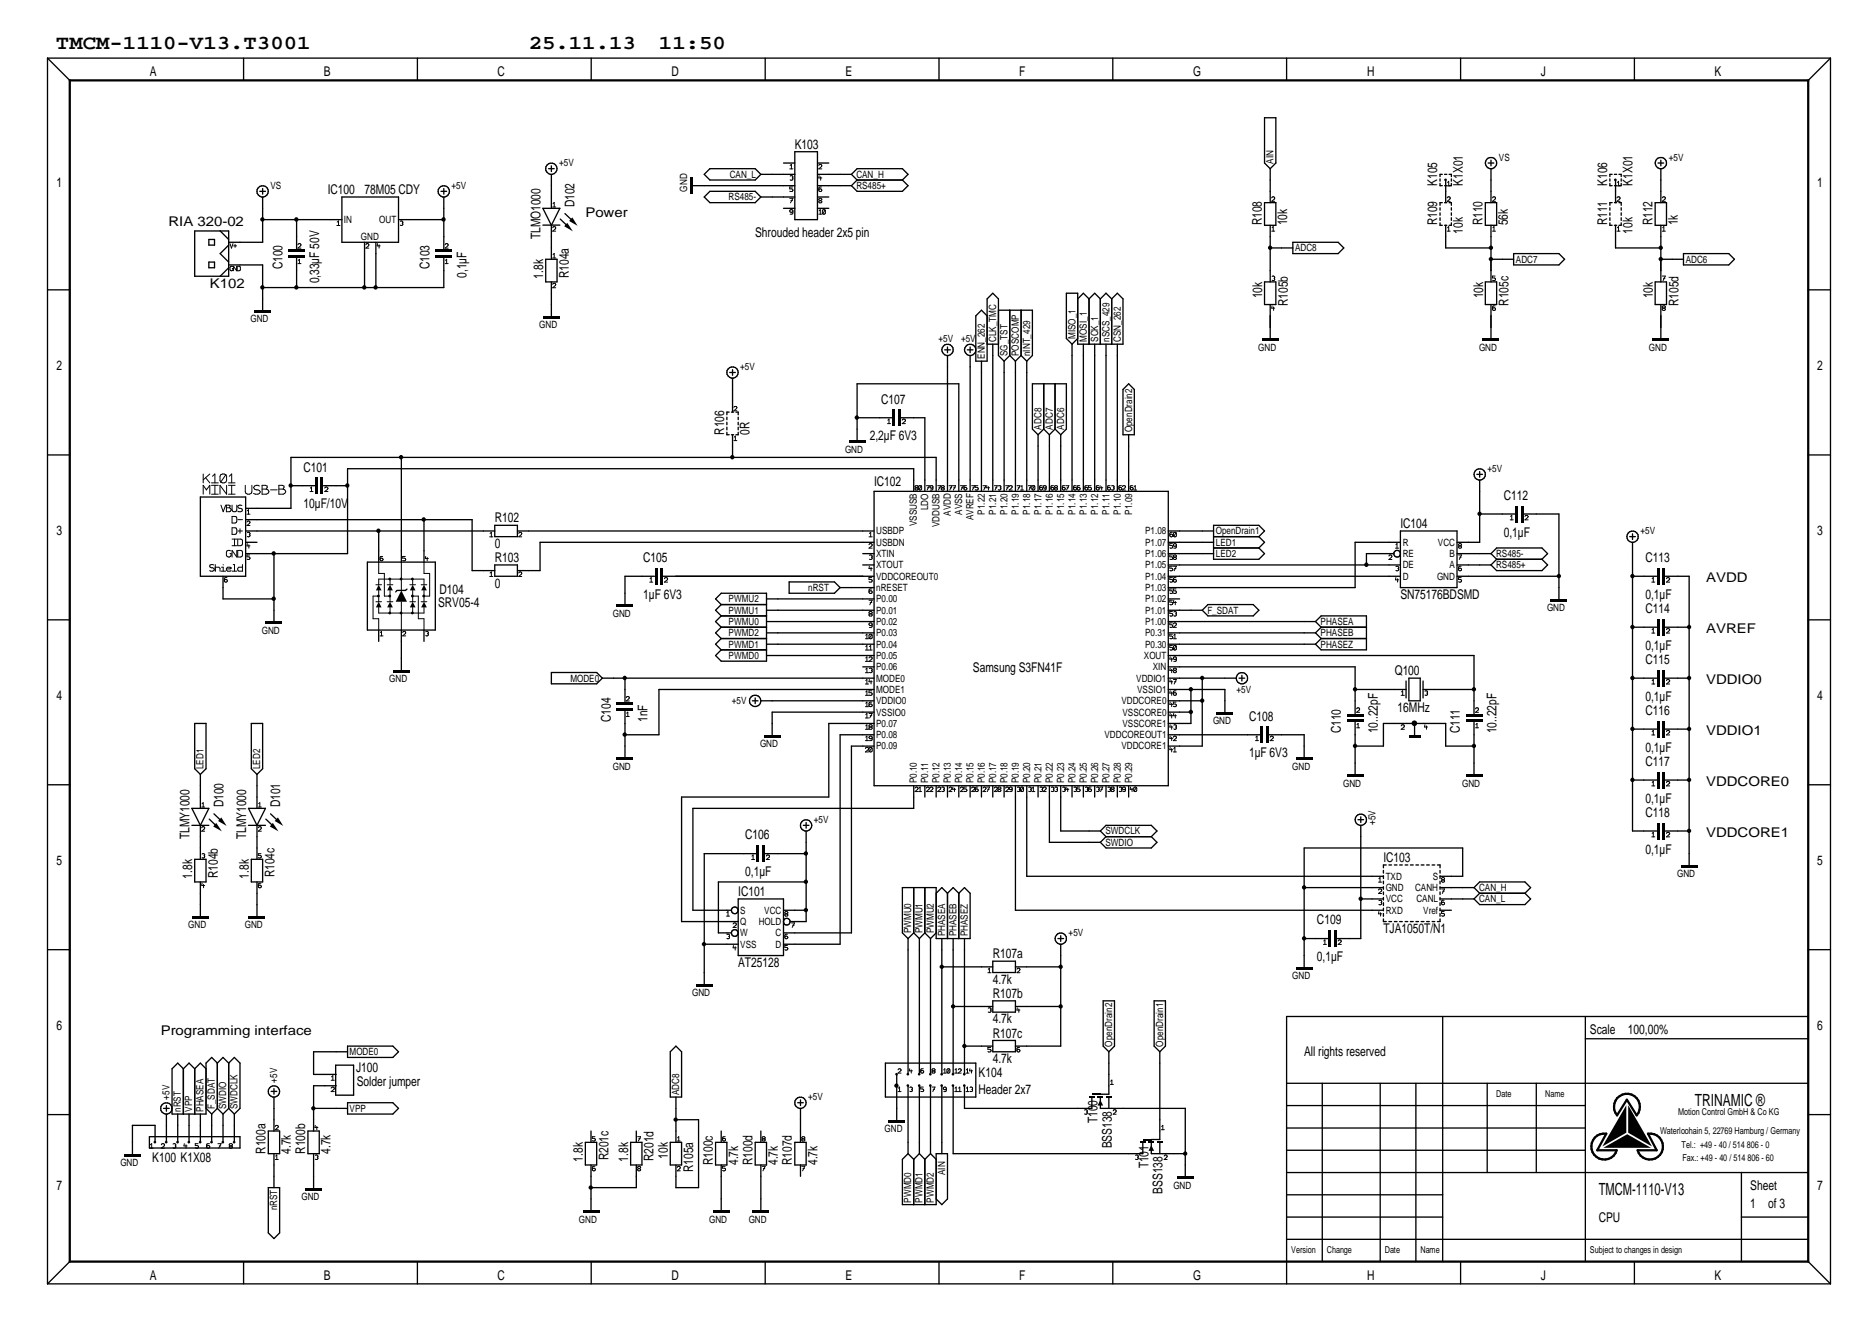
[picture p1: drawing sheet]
<svg xmlns="http://www.w3.org/2000/svg" width="420mm" height="297mm" viewBox="0 0 420 297" stroke-linecap="round" stroke-linejoin="round" font-family="sans-serif">
<defs><g id="words">
<g font-size="4.5">
<text x="12.6" y="10.9">TMCM-1110-V13.T3001</text>
<text x="118.6" y="10.9">25.11.13</text>
<text x="147.8" y="10.9">11:50</text>
</g>
<g font-size="3.8">
<text x="380.2" y="248">TRINAMIC ®</text>
<text x="358.6" y="268.1">TMCM-1110-V13</text>
</g>
<g font-size="3">
<text x="33.6" y="17.1">A</text>
<text x="72.6" y="17.1">B</text>
<text x="111.6" y="17.1">C</text>
<text x="150.7" y="17.1">D</text>
<text x="189.6" y="17.1">E</text>
<text x="228.6" y="17.1">F</text>
<text x="267.6" y="17.1">G</text>
<text x="306.7" y="17.1">H</text>
<text x="345.6" y="17.1">J</text>
<text x="384.6" y="17.1">K</text>
<text x="178.3" y="33.4">K103</text>
<text x="322.4" y="41.7" transform="rotate(-90 322.4 41.7)">K105</text>
<text x="328.1" y="41.7" transform="rotate(-90 328.1 41.7)">K1X01</text>
<text x="360.5" y="41.7" transform="rotate(-90 360.5 41.7)">K106</text>
<text x="366.2" y="41.7" transform="rotate(-90 366.2 41.7)">K1X01</text>
<text x="12.6" y="42">1</text>
<text x="73.5" y="43.6">IC100</text>
<text x="81.8" y="43.6">78M05 CDY</text>
<text x="128.9" y="46.5" transform="rotate(-90 128.9 46.5)">D102</text>
<text x="407.6" y="42">1</text>
<text x="37.8" y="50.6">RIA 320-02</text>
<text x="121.2" y="53.7" transform="rotate(-90 121.2 53.7)">TLMO1000</text>
<text x="131.3" y="48.6">Power</text>
<text x="169.4" y="53.1">Shrouded header 2x5 pin</text>
<text x="283" y="50.5" transform="rotate(-90 283 50.5)">R108</text>
<text x="288.7" y="50.5" transform="rotate(-90 288.7 50.5)">10k</text>
<text x="322.4" y="50.5" transform="rotate(-90 322.4 50.5)">R109</text>
<text x="328.1" y="52.5" transform="rotate(-90 328.1 52.5)">10k</text>
<text x="332.6" y="50.5" transform="rotate(-90 332.6 50.5)">R110</text>
<text x="338.3" y="50.5" transform="rotate(-90 338.3 50.5)">56k</text>
<text x="360.5" y="50.5" transform="rotate(-90 360.5 50.5)">R111</text>
<text x="366.2" y="52.5" transform="rotate(-90 366.2 52.5)">10k</text>
<text x="370.7" y="50.5" transform="rotate(-90 370.7 50.5)">R112</text>
<text x="376.4" y="50.5" transform="rotate(-90 376.4 50.5)">1k</text>
<text x="47.1" y="64.6">K102</text>
<text x="63.4" y="60.4" transform="rotate(-90 63.4 60.4)">C100</text>
<text x="71.6" y="63.6" transform="rotate(-90 71.6 63.6)">0,33µF 50V</text>
<text x="96.4" y="60.4" transform="rotate(-90 96.4 60.4)">C103</text>
<text x="104.6" y="62.3" transform="rotate(-90 104.6 62.3)">0,1µF</text>
<text x="121.9" y="62.5" transform="rotate(-90 121.9 62.5)">1.8k</text>
<text x="127.6" y="62.4" transform="rotate(-90 127.6 62.4)">R104a</text>
<text x="283.2" y="66.9" transform="rotate(-90 283.2 66.9)">10k</text>
<text x="288.9" y="68.7" transform="rotate(-90 288.9 68.7)">R105b</text>
<text x="332.7" y="66.9" transform="rotate(-90 332.7 66.9)">10k</text>
<text x="338.4" y="68.6" transform="rotate(-90 338.4 68.6)">R105c</text>
<text x="370.8" y="66.9" transform="rotate(-90 370.8 66.9)">10k</text>
<text x="376.5" y="68.7" transform="rotate(-90 376.5 68.7)">R105d</text>
<text x="12.6" y="83.1">2</text>
<text x="407.6" y="83.1">2</text>
<text x="197.6" y="90.6">C107</text>
<text x="162.4" y="97.5" transform="rotate(-90 162.4 97.5)">R106</text>
<text x="168.1" y="97.5" transform="rotate(-90 168.1 97.5)">0R</text>
<text x="195.1" y="98.8">2,2µF 6V3</text>
<text x="68.1" y="105.8">C101</text>
<text x="196.1" y="109.1">IC102</text>
<text x="337.3" y="112.1">C112</text>
<text x="68.1" y="114">10µF/10V</text>
<text x="111" y="117.2">R102</text>
<text x="314.1" y="118.5">IC104</text>
<text x="12.6" y="120.1">3</text>
<text x="111" y="122.9">0</text>
<text x="337.3" y="120.4">0,1µF</text>
<text x="407.6" y="120.1">3</text>
<text x="111" y="131.8">0</text>
<text x="111" y="126.1">R103</text>
<text x="144.3" y="126.1">C105</text>
<text x="369.1" y="126.1">C113</text>
<text x="382.7" y="130.6">AVDD</text>
<text x="98.3" y="136.2">SRV05-4</text>
<text x="98.6" y="133.2">D104</text>
<text x="144.3" y="134.4">1µF 6V3</text>
<text x="314.1" y="134.4">SN75176BDSMD</text>
<text x="369.1" y="137.5">C114</text>
<text x="369.1" y="134.4">0,1µF</text>
<text x="382.7" y="142">AVREF</text>
<text x="369.1" y="149">C115</text>
<text x="369.1" y="145.8">0,1µF</text>
<text x="218.3" y="150.8">Samsung S3FN41F</text>
<text x="312.9" y="151.5">Q100</text>
<text x="382.7" y="153.4">VDDIO0</text>
<text x="12.6" y="157.1">4</text>
<text x="280.2" y="161.7">C108</text>
<text x="313.5" y="159.8">16MHz</text>
<text x="369.1" y="160.4">C116</text>
<text x="369.1" y="157.2">0,1µF</text>
<text x="407.6" y="157.1">4</text>
<text x="137" y="162" transform="rotate(-90 137 162)">C104</text>
<text x="145.3" y="162" transform="rotate(-90 145.3 162)">1nF</text>
<text x="300.8" y="164.5" transform="rotate(-90 300.8 164.5)">C110</text>
<text x="309.1" y="164.5" transform="rotate(-90 309.1 164.5)">10..22pF</text>
<text x="327.5" y="164.5" transform="rotate(-90 327.5 164.5)">C111</text>
<text x="335.7" y="164.5" transform="rotate(-90 335.7 164.5)">10..22pF</text>
<text x="382.7" y="164.8">VDDIO1</text>
<text x="280.2" y="169.9">1µF 6V3</text>
<text x="369.1" y="171.8">C117</text>
<text x="369.1" y="168.7">0,1µF</text>
<text x="382.7" y="176.3">VDDCORE0</text>
<text x="50.1" y="181.1" transform="rotate(-90 50.1 181.1)">D100</text>
<text x="62.8" y="181.1" transform="rotate(-90 62.8 181.1)">D101</text>
<text x="369.1" y="183.3">C118</text>
<text x="369.1" y="180.1">0,1µF</text>
<text x="42.5" y="188.3" transform="rotate(-90 42.5 188.3)">TLMY1000</text>
<text x="55.2" y="188.3" transform="rotate(-90 55.2 188.3)">TLMY1000</text>
<text x="167.2" y="188.3">C106</text>
<text x="369.1" y="191.5">0,1µF</text>
<text x="382.7" y="187.7">VDDCORE1</text>
<text x="12.6" y="194.1">5</text>
<text x="43.1" y="197.1" transform="rotate(-90 43.1 197.1)">1.8k</text>
<text x="48.8" y="197" transform="rotate(-90 48.8 197)">R104b</text>
<text x="55.8" y="197.1" transform="rotate(-90 55.8 197.1)">1.8k</text>
<text x="61.5" y="196.8" transform="rotate(-90 61.5 196.8)">R104c</text>
<text x="167.2" y="196.6">0,1µF</text>
<text x="310.3" y="193.4">IC103</text>
<text x="407.6" y="194.1">5</text>
<text x="165.6" y="201">IC101</text>
<text x="295.4" y="207.4">C109</text>
<text x="310.3" y="209.3">TJA1050T/N1</text>
<text x="222.7" y="215">R107a</text>
<text x="295.4" y="215.6">0,1µF</text>
<text x="165.6" y="216.9">AT25128</text>
<text x="222.7" y="220.7">4.7k</text>
<text x="222.7" y="223.9">R107b</text>
<text x="12.6" y="231.1">6</text>
<text x="36.1" y="232.2">Programming interface</text>
<text x="222.7" y="232.8">R107c</text>
<text x="222.7" y="229.6">4.7k</text>
<text x="356.6" y="232">Scale</text>
<text x="365.2" y="232">100,00%</text>
<text x="407.6" y="231.1">6</text>
<text x="222.7" y="238.5">4.7k</text>
<text x="292.6" y="236.9">All rights reserved</text>
<text x="79.9" y="240.4">J100</text>
<text x="80" y="243.6">Solder jumper</text>
<text x="219.5" y="245.5">Header 2x7</text>
<text x="219.5" y="241.7">K104</text>
<text x="246.2" y="252" transform="rotate(-90 246.2 252)">T100</text>
<text x="249.4" y="257.6" transform="rotate(-90 249.4 257.6)">BSS138</text>
<text x="34.2" y="260.7">K100 K1X08</text>
<text x="59.6" y="258.8" transform="rotate(-90 59.6 258.8)">R100a</text>
<text x="65.3" y="258.8" transform="rotate(-90 65.3 258.8)">4.7k</text>
<text x="68.4" y="258.8" transform="rotate(-90 68.4 258.8)">R100b</text>
<text x="74.2" y="258.8" transform="rotate(-90 74.2 258.8)">4.7k</text>
<text x="130.8" y="260.6" transform="rotate(-90 130.8 260.6)">1.8k</text>
<text x="136.5" y="260.3" transform="rotate(-90 136.5 260.3)">R201c</text>
<text x="140.9" y="260.6" transform="rotate(-90 140.9 260.6)">1.8k</text>
<text x="146.6" y="260.5" transform="rotate(-90 146.6 260.5)">R201d</text>
<text x="149.8" y="260" transform="rotate(-90 149.8 260)">10k</text>
<text x="155.5" y="263" transform="rotate(-90 155.5 263)">R105a</text>
<text x="159.9" y="261.4" transform="rotate(-90 159.9 261.4)">R100c</text>
<text x="165.6" y="261.4" transform="rotate(-90 165.6 261.4)">4.7k</text>
<text x="168.8" y="261.4" transform="rotate(-90 168.8 261.4)">R100d</text>
<text x="174.5" y="261.4" transform="rotate(-90 174.5 261.4)">4.7k</text>
<text x="177.7" y="261.4" transform="rotate(-90 177.7 261.4)">R107d</text>
<text x="183.4" y="261.4" transform="rotate(-90 183.4 261.4)">4.7k</text>
<text x="257.6" y="262.1" transform="rotate(-90 257.6 262.1)">T101</text>
<text x="12.6" y="267">7</text>
<text x="260.8" y="267.8" transform="rotate(-90 260.8 267.8)">BSS138</text>
<text x="392.6" y="267">Sheet</text>
<text x="407.6" y="267">7</text>
<text x="358.6" y="274.1">CPU</text>
<text x="392.6" y="271.1">1</text>
<text x="396.6" y="271.1">of 3</text>
<text x="33.6" y="287.1">A</text>
<text x="72.6" y="287.1">B</text>
<text x="111.6" y="287.1">C</text>
<text x="150.7" y="287.1">D</text>
<text x="189.6" y="287.1">E</text>
<text x="228.6" y="287.1">F</text>
<text x="267.6" y="287.1">G</text>
<text x="306.7" y="287.1">H</text>
<text x="345.6" y="287.1">J</text>
<text x="384.6" y="287.1">K</text>
</g>
<g font-size="2.2">
<text x="125.4" y="37.3">+5V</text>
<text x="163.7" y="39.9">CAN_L</text>
<text x="192.1" y="39.9">CAN_H</text>
<text x="285.7" y="36.7" transform="rotate(-90 285.7 36.7)">AIN</text>
<text x="336.2" y="36.1">VS</text>
<text x="374.3" y="36.1">+5V</text>
<text x="60.7" y="42.4">VS</text>
<text x="101.3" y="42.4">+5V</text>
<text x="154.2" y="43" transform="rotate(-90 154.2 43)">GND</text>
<text x="163.4" y="45">RS485-</text>
<text x="192.1" y="42.4">RS485+</text>
<text x="77.2" y="50">IN</text>
<text x="81" y="53.8">GND</text>
<text x="85.1" y="50">OUT</text>
<text x="290.5" y="56.4">ADC8</text>
<text x="340.1" y="58.9">ADC7</text>
<text x="378.2" y="58.9">ADC6</text>
<text x="56.2" y="72.3">GND</text>
<text x="121" y="73.6">GND</text>
<text x="210.5" y="76.7">+5V</text>
<text x="215.6" y="76.7">+5V</text>
<text x="223.5" y="76.7" transform="rotate(-90 223.5 76.7)">CLK_TMC</text>
<text x="241.2" y="76.1" transform="rotate(-90 241.2 76.1)">MISO_1</text>
<text x="243.8" y="76.7" transform="rotate(-90 243.8 76.7)">MOSI_1</text>
<text x="246.3" y="76.7" transform="rotate(-90 246.3 76.7)">SCK_1</text>
<text x="248.9" y="76.7" transform="rotate(-90 248.9 76.7)">nSCS_429</text>
<text x="251.4" y="76.7" transform="rotate(-90 251.4 76.7)">CSN_262</text>
<text x="166.1" y="83.1">+5V</text>
<text x="220.9" y="80.5" transform="rotate(-90 220.9 80.5)">ENN_262</text>
<text x="226" y="79.9" transform="rotate(-90 226 79.9)">SG_TST</text>
<text x="228.5" y="79.9" transform="rotate(-90 228.5 79.9)">POSCOMP</text>
<text x="231.1" y="79.9" transform="rotate(-90 231.1 79.9)">nINT_429</text>
<text x="282.3" y="78.7">GND</text>
<text x="331.8" y="78.7">GND</text>
<text x="369.9" y="78.7">GND</text>
<text x="189.6" y="101.6">GND</text>
<text x="233.6" y="96.4" transform="rotate(-90 233.6 96.4)">ADC8</text>
<text x="236.2" y="96.4" transform="rotate(-90 236.2 96.4)">ADC7</text>
<text x="238.7" y="96.4" transform="rotate(-90 238.7 96.4)">ADC6</text>
<text x="253.9" y="97" transform="rotate(-90 253.9 97)">OpenDrain2</text>
<text x="333.7" y="105.9">+5V</text>
<text x="196.5" y="119.9">USBDP</text>
<text x="205.7" y="118.1" transform="rotate(-90 205.7 118.1)">VSSUSB</text>
<text x="208.2" y="114.5" transform="rotate(-90 208.2 114.5)">LDO</text>
<text x="210.8" y="118.3" transform="rotate(-90 210.8 118.3)">VDDUSB</text>
<text x="213.3" y="115.7" transform="rotate(-90 213.3 115.7)">AVDD</text>
<text x="215.8" y="115.5" transform="rotate(-90 215.8 115.5)">AVSS</text>
<text x="218.4" y="116.8" transform="rotate(-90 218.4 116.8)">AVREF</text>
<text x="220.9" y="115.4" transform="rotate(-90 220.9 115.4)">P1.22</text>
<text x="223.5" y="115.4" transform="rotate(-90 223.5 115.4)">P1.21</text>
<text x="226" y="115.4" transform="rotate(-90 226 115.4)">P1.20</text>
<text x="228.5" y="115.4" transform="rotate(-90 228.5 115.4)">P1.19</text>
<text x="231.1" y="115.4" transform="rotate(-90 231.1 115.4)">P1.18</text>
<text x="233.6" y="115.4" transform="rotate(-90 233.6 115.4)">P1.17</text>
<text x="236.2" y="115.4" transform="rotate(-90 236.2 115.4)">P1.16</text>
<text x="238.7" y="115.4" transform="rotate(-90 238.7 115.4)">P1.15</text>
<text x="241.2" y="115.4" transform="rotate(-90 241.2 115.4)">P1.14</text>
<text x="243.8" y="115.4" transform="rotate(-90 243.8 115.4)">P1.13</text>
<text x="246.3" y="115.4" transform="rotate(-90 246.3 115.4)">P1.12</text>
<text x="248.9" y="115.4" transform="rotate(-90 248.9 115.4)">P1.11</text>
<text x="251.4" y="115.4" transform="rotate(-90 251.4 115.4)">P1.10</text>
<text x="253.9" y="115.4" transform="rotate(-90 253.9 115.4)">P1.09</text>
<text x="256.9" y="119.9">P1.08</text>
<text x="272.7" y="119.9">OpenDrain1</text>
<text x="368" y="119.9">+5V</text>
<text x="196.5" y="125">XTIN</text>
<text x="196.5" y="122.4">USBDN</text>
<text x="256.9" y="125">P1.06</text>
<text x="256.9" y="122.4">P1.07</text>
<text x="272.7" y="125">LED2</text>
<text x="272.7" y="122.4">LED1</text>
<text x="314.7" y="125">RE</text>
<text x="314.7" y="122.4">R</text>
<text x="322.6" y="122.4">VCC</text>
<text x="325.2" y="125">B</text>
<text x="335.6" y="125">RS485-</text>
<text x="196.5" y="130">VDDCOREOUT0</text>
<text x="196.5" y="127.5">XTOUT</text>
<text x="256.9" y="130">P1.04</text>
<text x="256.9" y="127.5">P1.05</text>
<text x="314.7" y="130">D</text>
<text x="314.7" y="127.5">DE</text>
<text x="322.4" y="130">GND</text>
<text x="325.2" y="127.5">A</text>
<text x="335.6" y="127.5">RS485+</text>
<text x="163.4" y="137.7">PWMU1</text>
<text x="163.4" y="135.1">PWMU2</text>
<text x="181.3" y="132.6">nRST</text>
<text x="196.5" y="137.7">P0.01</text>
<text x="196.5" y="135.1">P0.00</text>
<text x="196.5" y="132.6">nRESET</text>
<text x="256.9" y="137.7">P1.01</text>
<text x="256.9" y="135.1">P1.02</text>
<text x="256.9" y="132.6">P1.03</text>
<text x="270.8" y="137.7">F_SDAT</text>
<text x="347" y="137.1">GND</text>
<text x="58.7" y="142.2">GND</text>
<text x="137.5" y="138.4">GND</text>
<text x="163.4" y="142.7">PWMD2</text>
<text x="163.4" y="140.2">PWMU0</text>
<text x="196.5" y="142.7">P0.03</text>
<text x="196.5" y="140.2">P0.02</text>
<text x="256.9" y="142.7">P0.31</text>
<text x="256.9" y="140.2">P1.00</text>
<text x="296.2" y="142.7">PHASEB</text>
<text x="296.2" y="140.2">PHASEA</text>
<text x="163.4" y="147.8">PWMD0</text>
<text x="163.4" y="145.3">PWMD1</text>
<text x="196.5" y="147.8">P0.05</text>
<text x="196.5" y="145.3">P0.04</text>
<text x="256.6" y="147.8">XOUT</text>
<text x="256.9" y="145.3">P0.30</text>
<text x="296.2" y="145.3">PHASEZ</text>
<text x="87.3" y="153">GND</text>
<text x="128" y="152.9">MODE0</text>
<text x="196.5" y="155.4">MODE1</text>
<text x="196.5" y="152.9">MODE0</text>
<text x="196.5" y="150.4">P0.06</text>
<text x="254.9" y="152.9">VDDIO1</text>
<text x="255.1" y="155.4">VSSIO1</text>
<text x="258.6" y="150.4">XIN</text>
<text x="277.4" y="155.4">+5V</text>
<text x="164.2" y="158">+5V</text>
<text x="196.5" y="160.5">VSSIO0</text>
<text x="196.5" y="158">VDDIO0</text>
<text x="251.6" y="158">VDDCORE0</text>
<text x="251.8" y="160.5">VSSCORE0</text>
<text x="170.5" y="167.6">GND</text>
<text x="196.5" y="165.6">P0.08</text>
<text x="196.5" y="163.1">P0.07</text>
<text x="247.8" y="165.6">VDDCOREOUT1</text>
<text x="251.8" y="163.1">VSSCORE1</text>
<text x="272.1" y="162.5">GND</text>
<text x="45.7" y="172.6" transform="rotate(-90 45.7 172.6)">LED1</text>
<text x="58.4" y="172.6" transform="rotate(-90 58.4 172.6)">LED2</text>
<text x="137.5" y="172.7">GND</text>
<text x="196.5" y="168.1">P0.09</text>
<text x="251.6" y="168.1">VDDCORE1</text>
<text x="289.9" y="172.7">GND</text>
<text x="205.7" y="175.8" transform="rotate(-90 205.7 175.8)">P0.10</text>
<text x="208.2" y="175.8" transform="rotate(-90 208.2 175.8)">P0.11</text>
<text x="210.8" y="175.8" transform="rotate(-90 210.8 175.8)">P0.12</text>
<text x="213.3" y="175.8" transform="rotate(-90 213.3 175.8)">P0.13</text>
<text x="215.8" y="175.8" transform="rotate(-90 215.8 175.8)">P0.14</text>
<text x="218.4" y="175.8" transform="rotate(-90 218.4 175.8)">P0.15</text>
<text x="220.9" y="175.8" transform="rotate(-90 220.9 175.8)">P0.16</text>
<text x="223.5" y="175.8" transform="rotate(-90 223.5 175.8)">P0.17</text>
<text x="226" y="175.8" transform="rotate(-90 226 175.8)">P0.18</text>
<text x="228.5" y="175.8" transform="rotate(-90 228.5 175.8)">P0.19</text>
<text x="231.1" y="175.8" transform="rotate(-90 231.1 175.8)">P0.20</text>
<text x="233.6" y="175.8" transform="rotate(-90 233.6 175.8)">P0.21</text>
<text x="236.2" y="175.8" transform="rotate(-90 236.2 175.8)">P0.22</text>
<text x="238.7" y="175.8" transform="rotate(-90 238.7 175.8)">P0.23</text>
<text x="241.2" y="175.8" transform="rotate(-90 241.2 175.8)">P0.24</text>
<text x="243.8" y="175.8" transform="rotate(-90 243.8 175.8)">P0.25</text>
<text x="246.3" y="175.8" transform="rotate(-90 246.3 175.8)">P0.26</text>
<text x="248.9" y="175.8" transform="rotate(-90 248.9 175.8)">P0.27</text>
<text x="251.4" y="175.8" transform="rotate(-90 251.4 175.8)">P0.28</text>
<text x="253.9" y="175.8" transform="rotate(-90 253.9 175.8)">P0.29</text>
<text x="301.3" y="176.5">GND</text>
<text x="328" y="176.5">GND</text>
<text x="182.6" y="184.7">+5V</text>
<text x="308.6" y="185.1" transform="rotate(-90 308.6 185.1)">+5V</text>
<text x="248" y="187.2">SWDCLK</text>
<text x="248" y="189.7">SWDIO</text>
<text x="310.8" y="197.4">TXD</text>
<text x="321.4" y="197.4">S</text>
<text x="376.2" y="196.8">GND</text>
<text x="310.8" y="202.4">VCC</text>
<text x="310.8" y="199.9">GND</text>
<text x="317.4" y="199.9">CANH</text>
<text x="317.7" y="202.4">CANL</text>
<text x="331.8" y="202.4">CAN_L</text>
<text x="331.8" y="199.9">CAN_H</text>
<text x="42.2" y="208.2">GND</text>
<text x="54.9" y="208.2">GND</text>
<text x="166.1" y="207.5">Q</text>
<text x="166.1" y="205">S</text>
<text x="170.2" y="207.5">HOLD</text>
<text x="171.4" y="205">VCC</text>
<text x="204.4" y="209.4" transform="rotate(-90 204.4 209.4)">PWMU0</text>
<text x="207" y="209.4" transform="rotate(-90 207 209.4)">PWMU1</text>
<text x="209.5" y="209.4" transform="rotate(-90 209.5 209.4)">PWMU2</text>
<text x="310.8" y="205">RXD</text>
<text x="319.3" y="205">Vref</text>
<text x="166.1" y="212.6">VSS</text>
<text x="166.1" y="210.1">W</text>
<text x="173.9" y="210.1">C</text>
<text x="173.9" y="212.6">D</text>
<text x="212" y="210.1" transform="rotate(-90 212 210.1)">PHASEA</text>
<text x="214.6" y="210.1" transform="rotate(-90 214.6 210.1)">PHASEB</text>
<text x="217.1" y="210.1" transform="rotate(-90 217.1 210.1)">PHASEZ</text>
<text x="239.7" y="210.1">+5V</text>
<text x="289.9" y="219.7">GND</text>
<text x="155.3" y="223.5">GND</text>
<text x="78.4" y="236.7">MODE0</text>
<text x="249.5" y="234.9" transform="rotate(-90 249.5 234.9)">OpenDrain2</text>
<text x="260.9" y="234.9" transform="rotate(-90 260.9 234.9)">OpenDrain1</text>
<text x="62.2" y="242.9" transform="rotate(-90 62.2 242.9)">+5V</text>
<text x="152.3" y="245.7" transform="rotate(-90 152.3 245.7)">ADC8</text>
<text x="38" y="246.7" transform="rotate(-90 38 246.7)">+5V</text>
<text x="40.6" y="249.5" transform="rotate(-90 40.6 249.5)">nRST</text>
<text x="43.1" y="249.5" transform="rotate(-90 43.1 249.5)">VPP</text>
<text x="45.7" y="249.5" transform="rotate(-90 45.7 249.5)">PHASEA</text>
<text x="48.2" y="248.8" transform="rotate(-90 48.2 248.8)">F_SDAT</text>
<text x="50.7" y="248.8" transform="rotate(-90 50.7 248.8)">SWDIO</text>
<text x="53.3" y="248.8" transform="rotate(-90 53.3 248.8)">SWDCLK</text>
<text x="78.4" y="249.4">VPP</text>
<text x="181.3" y="246.9">+5V</text>
<text x="198.4" y="254">GND</text>
<text x="27" y="261.6">GND</text>
<text x="212" y="263.6" transform="rotate(-90 212 263.6)">AIN</text>
<text x="67.6" y="269.2">GND</text>
<text x="204.4" y="269.8" transform="rotate(-90 204.4 269.8)">PWMD0</text>
<text x="207" y="269.8" transform="rotate(-90 207 269.8)">PWMD1</text>
<text x="209.5" y="269.8" transform="rotate(-90 209.5 269.8)">PWMD2</text>
<text x="263.2" y="266.7">GND</text>
<text x="62.2" y="271.6" transform="rotate(-90 62.2 271.6)">nRST</text>
<text x="129.9" y="274.3">GND</text>
<text x="159.1" y="274.3">GND</text>
<text x="168" y="274.3">GND</text>
</g>
<g font-size="2.1">
<text x="335.7" y="246">Date</text>
<text x="346.6" y="246">Name</text>
<text x="376.5" y="250.2">Motion Control GmbH &amp; Co KG</text>
<text x="372.4" y="254.5">Waterloohain 5, 22769 Hamburg / Germany</text>
<text x="377.2" y="257.5">Tel.: +49 - 40 / 514 806 - 0</text>
<text x="377.4" y="260.5">Fax.: +49 - 40 / 514 806 - 60</text>
<text x="289.6" y="281.1">Version</text>
<text x="297.6" y="281.1">Change</text>
<text x="310.6" y="281.1">Date</text>
<text x="318.6" y="281.1">Name</text>
<text x="356.6" y="281.1">Subject to changes in design</text>
</g>
</g></defs>
<g fill="none" stroke="#000" stroke-width=".3">
<path d="M10.7 13l5 5M10.7 13h399.9M10.7 13v275M54.6 13v5M93.6 13v5M132.6 13v5M171.7 13v5M210.6 13v5M249.6 13v5M288.6 13v5M327.6 13v5M366.6 13v5"/>
<path d="M410.6 13l-5 5M410.6 13v275M123.1 37.8h1.2M123.7 37.2v1.3M123.7 39.1v7.6M158 39.1l1.2-1.3h10.2l1.3 1.3-1.3 1.3h-10.2zM170.7 39.1h7.6M175.8 36.6h2.5M178.3 34h5.1v15.3h-5.1zM183.4 39.1h7.6M183.4 36.6h2.5M191 39.1l1.3-1.3h10.1l1.3 1.3-1.3 1.3"/>
<path d="M191 39.1l1.3 1.3M283.7 26.4h2.5v10.2l-1.3 1.2-1.2-1.2zM284.9 37.8v7.7M323.5 39.1h-.5v.5M324.1 39.1h.5M325.1 39.1h.5v.5M333.8 36.6h1.3M334.5 35.9v1.3M334.5 37.8v7.7M361.6 39.1h-.5v.5M362.2 39.1h.5M363.2 39.1h.5v.5"/>
<path d="M371.9 36.6h1.3M372.6 35.9v1.3M372.6 37.8v7.7M43.7 51.8h7.6v10.2h-7.6zM46.9 53.7h1.2v1.3h-1.2zM46.9 58.8h1.2v1.3h-1.2zM49.4 51.8l1.9 1.9M51.3 59.4h7.6v10.2M51.3 55l-1.9 1.9 1.9 1.9M58.3 42.9h1.3M58.9 44.2v10.2h-7.6M58.9 42.3v1.3"/>
<path d="M58.9 49.3h17.8M66.5 49.3v6.7M66.5 57.9v6.6M76.7 44.2h12.7v10.2h-12.7zM81.8 54.4v10.1M84.3 54.4v10.1M89.4 49.3h10.2M98.9 42.9h1.3M99.6 42.3v1.3M99.6 44.2v11.8M99.6 57.9v6.6h-40.7M121.8 50.5h3.8"/>
<path d="M121.8 46.7h3.8l-1.9 3.8zM122.4 58.2h2.6v5h-2.6zM123.7 50.5v7.7M125.7 49.1l1.9 1.9M126.7 47.9l1.9 1.8M155.4 41.7h22.9M158 44.2l1.2-1.3h10.2l1.3 1.3-1.3 1.3h-10.2zM170.7 44.2h7.6M175.8 46.7h2.5M183.4 41.7h7.6M183.4 44.2h2.5M183.4 46.7h2.5"/>
<path d="M192.3 40.4l-1.3 1.3M192.3 40.4h10.1M202.4 40.4l1.3 1.3-1.3 1.2h-10.1l-1.3-1.2M283.7 45.5h2.5v5h-2.5zM284.9 55.6h5.1M284.9 50.5v12.7M290 54.4h10.2l1.2 1.2-1.2 1.3h-10.2zM323 50v.5h.5M323 41.1v.6h.5M323 40.1v.5M323 46.6v.6M323 47.8v.5"/>
<path d="M323 48.9v.5M323.5 45.5h-.5v.6M324.1 45.5h.5M324.1 50.5h.5M324.1 41.7h.5M324.3 50.5v5.1h10.2M324.3 40.4v5.1M325.1 45.5h.5v.6M325.6 50v.5h-.5M325.6 41.1v.6h-.5M325.6 40.1v.5M325.6 46.6v.6"/>
<path d="M325.6 47.8v.5M325.6 48.9v.5M333.2 45.5h2.5v5h-2.5zM334.5 58.2h5M334.5 50.5v12.7M339.5 56.9h10.2l1.3 1.3-1.3 1.2h-10.2zM361.1 50v.5h.5M361.1 40.1v.5M361.1 41.1v.6h.5M361.1 46.6v.6M361.1 47.8v.5M361.1 48.9v.5"/>
<path d="M361.6 45.5h-.5v.6M362.2 45.5h.5M362.2 50.5h.5M362.2 41.7h.5M362.4 50.5v5.1h10.2M362.4 40.4v5.1M363.2 45.5h.5v.6M363.7 50v.5h-.5M363.7 41.1v.6h-.5M363.7 40.1v.5M363.7 46.6v.6M363.7 47.8v.5"/>
<path d="M363.7 48.9v.5M371.3 45.5h2.5v5h-2.5zM372.6 58.2h5M372.6 50.5v12.7M377.6 56.9h10.2l1.3 1.3-1.3 1.2h-10.2zM10.7 65h5M51.3 60.1l-1.9 1.9M123.7 63.2v7.7M211.9 78.5h1.3M212.5 77.9v1.2M212.5 79.8v30.4M217 78.5h1.3"/>
<path d="M217.6 77.9v1.2M217.6 79.8v30.4M221.4 70.9l-1.2-1.3-1.3 1.3v10.1h2.5v-13.9l1.3-1.3 1.3 1.3v12.7l1.2 1.2M221.4 77.2h2.6M222.7 77.2v33M224 69.6h7.6v10.2l-1.3 1.2M226.5 79.8l1.3 1.2M226.5 69.6v10.2M226.5 79.8l-1.3 1.2M229.1 79.8l1.2 1.2M229.1 69.6v10.2M229.1 79.8l-1.3 1.2"/>
<path d="M240.5 77.2v33M241.8 67.1l1.2-1.3 1.3 1.3M241.8 75.9l-1.3 1.3M243 77.2v33M244.3 67.1l1.3-1.3 1.2 1.3M244.3 67.1v10.1M245.6 77.2v33M246.8 67.1v10.1M246.8 67.1l1.3-1.3 1.3 1.3M248.1 77.2v33M249.4 67.1l1.2-1.3 1.3 1.3v10.1h-10.1v-11.4h-2.6v10.1l1.3 1.3M249.4 67.1v10.1"/>
<path d="M250.6 77.2v33M283.7 63.2h2.5v5.1h-2.5zM284.9 68.3v7.6M333.2 63.2h2.5v5.1h-2.5zM334.5 68.3v7.6M371.3 63.2h2.5v5.1h-2.5zM372.6 68.3v7.6M405.6 65h5M163.1 93.6v.5M163.1 94.7v.6M163.1 95.8v.6M163.1 97v.5h.5"/>
<path d="M163.6 92.5h-.5v.5M163.7 83.6h1.3M164.1 92.5h.5M164.1 97.5h.5M164.3 82.9v1.3M164.3 84.8v7.7M164.3 97.5v5.1M165.1 92.5h.5v.5M165.6 93.6v.5M165.6 94.7v.6M165.6 95.8v.6M165.6 97v.5h-.5"/>
<path d="M192.3 98.8v-12.7h22.8v24.1M192.3 93.7h7.9M202.1 93.7h5.4v16.5M220.2 81v29.2M225.2 81v29.2M227.8 81v29.2M230.3 81v29.2M232.9 97.5l-1.3-1.2v-10.2h7.6v10.2l-1.3 1.2M232.9 97.5v12.7M234.1 96.3l1.3 1.2M234.1 86.1v10.2M234.1 96.3l-1.2 1.2"/>
<path d="M235.4 97.5v12.7M236.7 96.3l1.2 1.2M236.7 86.1v10.2M236.7 96.3l-1.3 1.2M237.9 97.5v12.7M251.9 87.4l1.3-1.3 1.3 1.3v10.1h-2.6zM253.2 97.5v12.7M10.7 102.1h5M44.9 111.5h10.2v17.8h-10.2zM55.1 119.1h55.9M55.1 116.6h50.8v11.4h5.1M65.3 109h5.3"/>
<path d="M72.5 109h5.5M85 119.1v7M90 102.6v23.5M95.1 116.6v9.5M111 117.9h5.1v2.5h-5.1zM116.1 119.1h80M196.1 110.2h66v66.1h-66zM205 110.2v-5h-127v19h-22.9M210 110.2v-7.6h-144.7v11.4h-10.2M262.1 119.1h10.1M314.1 119.1h12.7v12.7h-12.7zM331.3 106.4h1.3"/>
<path d="M331.9 105.8v1.3M331.9 107.7v14h-5.1M331.9 115.3h8M341.8 115.3h7.9v19.1M366.2 119.8v1.2M405.6 102.1h5M10.7 139.1h5M50 129.3v5.1h11.5M55.1 121.7h2.5M61.5 124.2v15.2M82.4 126.1h15.3v15.3h-15.3zM91.3 132.2l-.3 .3h-1.9l-.3 .3"/>
<path d="M111 126.7h5.1v2.6h-5.1zM146.8 129.3h-6.6v6.3M148.7 129.3h47.4M161.8 138.2l-1.3 1.2 1.3 1.3M161.8 135.6l-1.3 1.3 1.3 1.3M161.8 135.6l-1.3-1.2 1.3-1.3h10.1v15.2h-10.1l-1.3-1.2 1.3-1.3M161.8 138.2h10.1M161.8 135.6h10.1M171.9 139.4h24.2M171.9 136.9h24.2M171.9 134.4h24.2M177 130.6h10.2l1.3 1.2-1.3 1.3h-10.2z"/>
<path d="M188.5 131.8h7.6M193.5 124.2h2.6M193.5 126.7h2.6M196.1 121.7h-75v6.3h-5M262.1 124.2h10.1M262.1 126.7h52M262.1 121.7h10.1M262.1 129.3h52M262.1 139.4h33M262.1 136.9h7.6M262.1 134.4h2.5M271 135.6h10.1l1.3 1.3-1.3 1.3h-10.1l-1.3-1.3z"/>
<path d="M272.2 122.9h10.2M272.2 120.4h10.2M282.4 120.4l1.3-1.3-1.3-1.2h-10.2v7.6h10.2l1.3-1.3-1.3-1.3M282.4 120.4l1.3 1.3-1.3 1.2M295.1 139.4l1.3-1.2h10.1v7.6h-10.1l-1.3-1.3M295.1 139.4l1.3 1.3M312.7 124.2h-6.2v2.5M314.1 121.7h-10.1v10.1h-41.9M326.8 124.2h7.7M326.8 126.7h7.7M326.8 129.3h22.9M334.5 124.2l1.2-1.3h10.2l1.3 1.3-1.3 1.3"/>
<path d="M334.5 124.2l1.2 1.3M335.7 125.5h10.2M335.7 125.5l-1.2 1.2M345.9 125.5l1.3 1.2-1.3 1.3h-10.2l-1.2-1.3M365.6 120.4h1.2M366.2 121.7v64.7h5.4M366.2 129.3h5.4M373.5 129.3h5.4v64.8M405.6 139.1h5M85 141.4v2.5M90 141.4v8.8M95.1 141.4v2.5"/>
<path d="M123.7 150.9h10.1l1.3 1.2-1.3 1.3h-10.1zM135.1 152.1h61M140.2 152.1v5.5M140.2 159.5v10.4M161.8 140.7l-1.3 1.3 1.3 1.3M161.8 145.8h10.1M161.8 143.3h10.1M161.8 140.7h10.1M161.8 143.3l-1.3 1.2 1.3 1.3M168.8 157.2h1.2M169.4 156.6v1.3M170.7 157.2h25.4"/>
<path d="M171.9 144.5h24.2M171.9 142h24.2M171.9 147.1h24.2M193.5 149.6h2.6M196.1 154.7h-48.3v10.1h-7.6M196.1 159.8h-22.9v5M262.1 154.7h12.7v5.1M262.1 157.2h7.6M262.1 152.1h15.2M262.1 144.5h33M262.1 142h33M262.1 147.1h68.6v13"/>
<path d="M262.1 149.6h41.9v10.5M262.1 159.8h5.1M267.2 154.7v7.6h-5.1M269.7 152.1v15.3h-7.6M277.9 152.1h1.3M278.6 151.5v1.3M295.1 142l1.3 1.3M296.4 143.3l-1.3 1.2M296.4 143.3h10.1M296.4 140.7l-1.3 1.3M296.4 140.7h10.1M304 154.7h11.4"/>
<path d="M315.4 152.8v3.8M316 152.1h2.6v5.1h-2.6zM319.2 154.7h11.5M319.2 152.8v3.8M366.2 152.1h5.4M366.2 140.7h5.4M373.5 152.1h5.4M373.5 140.7h5.4M10.7 176.1h5M43.7 162.3h2.5v10.2l-1.3 1.2-1.2-1.2zM44.9 173.7v7.7M56.4 162.3h2.5v10.2l-1.3 1.2-1.2-1.2z"/>
<path d="M57.6 173.7v7.7M196.1 162.3h-10.2v16.5h-33v28h12.7M196.1 164.8h-7.6v47h-12.7M196.1 167.4h-5.1v41.9h-15.2M205 176.3v5.1h-49.6v22.8h8.7M207.5 176.3v2.5M210 176.3v2.5M212.5 176.3v2.5M215.1 176.3v2.5M217.6 176.3v2.5M220.2 176.3v2.5M222.7 176.3v2.5"/>
<path d="M225.2 176.3v2.5M227.8 176.3v27.9h82.5M230.3 176.3v20.3h80M232.9 176.3v2.5M235.4 176.3v12.7h11.4M237.9 176.3v10.1h8.9M240.5 176.3v2.5M243 176.3v2.5M245.6 176.3v2.5M248.1 176.3v2.5M250.6 176.3v2.5M253.2 176.3v2.5"/>
<path d="M262.1 164.8h20.6M284.6 164.8h8v5.1M304 167.4h6.3v-5.1h14v5.1h6.4M304 162v11.7M317.3 162.3v2.5M330.7 162v11.7M366.2 175h5.4M366.2 163.6h5.4M373.5 175h5.4M373.5 163.6h5.4M405.6 176.1h5M43 185.2h3.9"/>
<path d="M43 181.4h3.9l-2 3.8zM43.7 192.8h2.5v5.1h-2.5zM44.9 185.2v7.6M44.9 197.9v7.6M46.9 183.8l1.9 1.8M48 182.6l1.9 1.8M55.7 185.2h3.9M55.7 181.4h3.9l-2 3.8zM56.4 192.8h2.5v5.1h-2.5zM57.6 185.2v7.6M57.6 197.9v7.6M59.6 183.8l1.9 1.8"/>
<path d="M60.7 182.6l1.9 1.8M169.7 191.5h-11.7v29.2M171.6 191.5h9.2M180.2 185.2h1.3M180.8 197.9h-19.6v11.4h2.9M180.8 186.4v20.4h-3.6M180.8 184.5v1.3M205 199.1v10.2M207.5 199.1v10.2M246.8 186.4l1.3-1.2h10.2l1.2 1.2-1.2 1.3M246.8 186.4l1.3 1.3M248.1 187.7h10.2"/>
<path d="M248.1 187.7l-1.3 1.3M258.3 187.7l1.2 1.3-1.2 1.2h-10.2l-1.3-1.2M292.6 199.1h17.7M304.6 183.9h1.3M305.3 183.3v1.2M305.3 185.2v25.4h-5.4M310.3 195.3v.6M310.3 196.5v.6M310.3 197.7v.6M310.3 198.9v.6M311 194.1h-.7v.6M311.6 194.1h.6"/>
<path d="M312.8 194.1h.6M314 194.1h.6M315.2 194.1h.6M316.4 194.1h.6M317.6 194.1h.6M318.8 194.1h.6M320 194.1h.6M321.3 194.1h.5M322.4 194.1h.6v.6M323 195.3v.6M323 196.5v.6M323 197.7v.6"/>
<path d="M323 198.9v.6M323 196.6h5.1v-6.4h-35.5v26.7M323 199.1h7.7M330.7 199.1l1.2-1.2h10.2l1.3 1.2-1.3 1.3M330.7 199.1l1.2 1.3M373.5 186.4h5.4M10.7 213.1h5M158 211.8h7.6M165.6 201.7h10.2v12.7h-10.2zM175.8 204.2h5M203.7 210.6v30.4M205 209.3l1.2 1.3"/>
<path d="M205 209.3l-1.3 1.3M206.2 210.6v30.4M207.5 209.3l1.2 1.3M207.5 209.3l-1.3 1.3M208.7 210.6v30.4M210 200.4l1.3-1.3 1.2 1.3M210 209.3l-1.3 1.3M211.3 216.9h11.4M211.3 210.6v30.4M212.5 200.4v10.2M212.5 200.4l1.3-1.3 1.3 1.3M213.8 210.6v30.4"/>
<path d="M215.1 200.4l1.3-1.3 1.2 1.3v10.2h-7.6v-11.5h-7.6v10.2l1.3 1.3M215.1 200.4v10.2M216.4 210.6v30.4M222.7 215.6h5.1v2.6h-5.1zM227.8 216.9h10.1M237.3 210.6h1.3M237.9 209.9v1.3M237.9 211.8v22.9h-10.1M292.6 210.6h5.4M305.3 201.7h5M310.3 206.2v.6h.7M310.3 200.1v.6"/>
<path d="M310.3 201.3v.6M310.3 202.5v.7M310.3 203.8v.5M310.3 204.9v.7M311.6 206.8h.6M312.8 206.8h.6M314 206.8h.6M315.2 206.8h.6M316.4 206.8h.6M317.6 206.8h.6M318.8 206.8h.6M320 206.8h.6"/>
<path d="M321.3 206.8h.5M323 200.1v.6M323 201.3v.6M323 202.5v.7M323 203.8v.5M323 204.9v.7M323 206.2v.6h-.6M323 201.7h7.7M323 204.2h2.6M331.9 200.4l-1.2 1.3M331.9 200.4h10.2M342.1 200.4l1.3 1.3-1.3 1.2h-10.2l-1.2-1.2"/>
<path d="M405.6 213.1h5M41.1 239.8l1.3-1.3 1.3 1.3M41.1 239.8v10.1M43.7 239.8l1.2-1.3 1.3 1.3M43.7 239.8v10.1M48.8 238.5l1.2-1.3 1.3 1.3M48.8 238.5v10.2M48.8 238.5l-1.3-1.3-1.3 1.3v11.4h-7.6v-10.1l1.3-1.3 1.2 1.3M51.3 238.5l1.3-1.3 1.2 1.3v10.2l-1.2 1.2M51.3 238.5v10.2M75.3 239h4v6.7h-4zM78 236h-7.7v5h5.1"/>
<path d="M78 234.7h10.1l1.3 1.3-1.3 1.2h-10.1zM150.4 236l1.2-1.3 1.3 1.3v10.1h-2.5zM198.6 238.5h20.3v7.6h-20.3zM213.8 225.8h8.9M216.4 234.7h6.3M222.7 224.5h5.1v2.6h-5.1zM222.7 233.4h5.1v2.6h-5.1zM227.8 225.8h10.1M247.5 224.5h2.5v10.2l-1.3 1.3-1.2-1.3zM248.7 236v9.5h-1.9M258.9 224.5h2.5v10.2l-1.2 1.3-1.3-1.3zM260.2 236v19.7h-1.9"/>
<path d="M323.6 228v55M355.6 233h50M355.6 228v55M405.6 228h-117v60M10.7 250.1h5M33.5 255h20.3v2.6h-20.3zM34.8 256.3v-3.8h-5.1v6.3M36.7 248.7h1.3M37.3 248v1.3M37.3 249.9v6.4M39.9 249.9v6.4M42.4 249.9v6.4"/>
<path d="M44.9 249.9v6.4M46.2 248.7l1.3 1.2M47.5 249.9v6.4M48.8 248.7l1.2 1.2M48.8 248.7l-1.3 1.2M50 249.9v6.4M51.3 248.7l1.3 1.2M51.3 248.7l-1.3 1.2M52.6 249.9v6.4M60.2 253.7h2.5v5.1h-2.5zM60.8 244.9h1.3M61.5 244.2v1.3"/>
<path d="M61.5 246.1v7.6M61.5 258.8v7.6M69.1 253.7h2.5v5.1h-2.5zM70.3 248.7h7.7M70.3 258.8v7.6M75.4 243.6h-5.1v10.1M78 247.4h10.1l1.3 1.3-1.3 1.2h-10.1zM131.3 256.3h2.5v5.1h-2.5zM132.6 253.7v2.6M141.5 256.3h2.5v5.1h-2.5zM142.7 253.7v2.6M150.4 256.3h2.5v5.1h-2.5z"/>
<path d="M151.6 246.1v10.2M151.6 251.2h5.1v15.2h-5.1v-5M160.5 256.3h2.6v5.1h-2.6zM161.8 253.7v2.6M169.4 256.3h2.5v5.1h-2.5zM170.7 253.7v2.6M178.3 256.3h2.5v5.1h-2.5zM178.9 247.4h1.3M179.6 246.8v1.2M179.6 248.7v7.6M201.2 241v10.2M203.7 258.8l-1.3 1.3v10.2h7.6v-11.5h2.5v10.2l-1.2 1.3-1.3-1.3"/>
<path d="M203.7 258.8l1.3 1.3M203.7 243.6v15.2M206.2 258.8l1.3 1.3M206.2 243.6v15.2M206.2 258.8l-1.2 1.3M208.7 258.8l1.3 1.3M208.7 243.6v15.2M208.7 258.8l-1.2 1.3M211.3 243.6v15.2M213.8 243.6v15.2h42.6v-2.5M216.4 243.6v5.1h28.5v-2.6M246.8 246.1v2.6h19.1v15.2"/>
<path d="M248.7 246.1v2.6M258.3 256.3v2.5h7.6M260.2 256.3v2.5M288.6 248h67M288.6 253.1h67M288.6 258.1h67M288.6 243h117M296.6 243v40M309.6 243v40M317.6 243v40M333.6 243v20.1M344.6 243v20.1"/>
<path d="M405.6 250.1h5M60.2 266.4h2.5v10.2l-1.2 1.3-1.3-1.3zM132.6 261.4v10.1M142.7 261.4v5h-10.1M161.8 261.4v10.1M170.7 261.4v10.1M179.6 261.4v2.5M205 260.1v10.2M207.5 260.1v10.2M288.6 268.1h35M288.6 273h35M288.6 278h117"/>
<path d="M288.6 263.1h117M390.6 273h15M390.6 263.1v19.9M10.7 288h399.9M15.7 283l-5 5M54.6 283v5M93.6 283v5M132.6 283v5M171.7 283v5M210.6 283v5M249.6 283v5M327.6 283v5"/>
<path d="M366.6 283v5M405.6 283l5 5"/>
<circle cx="123.7" cy="37.9" r="1.27"/>
<circle cx="334.5" cy="36.6" r="1.28"/>
<circle cx="372.6" cy="36.6" r="1.28"/>
<circle cx="58.9" cy="42.9" r="1.27"/>
<circle cx="99.6" cy="42.9" r="1.27"/>
<circle cx="212.6" cy="78.5" r="1.26"/>
<circle cx="217.7" cy="78.5" r="1.27"/>
<circle cx="164.3" cy="83.6" r="1.27"/>
<circle cx="331.9" cy="106.4" r="1.28"/>
<circle cx="313.4" cy="124.2" r=".76"/>
<circle cx="366.2" cy="120.4" r="1.28"/>
<circle cx="169.4" cy="157.2" r="1.27"/>
<circle cx="278.6" cy="152.1" r="1.27"/>
<circle cx="180.8" cy="185.2" r="1.27"/>
<circle cx="305.3" cy="183.9" r="1.28"/>
<circle cx="164.8" cy="209.3" r=".76"/>
<circle cx="164.8" cy="204.2" r=".76"/>
<circle cx="176.5" cy="206.8" r=".76"/>
<circle cx="238" cy="210.6" r="1.27"/>
<circle cx="37.3" cy="248.7" r="1.27"/>
<circle cx="61.5" cy="244.9" r="1.27"/>
<circle cx="179.6" cy="247.4" r="1.27"/>
</g>
<g fill="#000">
<path d="M127.2 50l1.3 1.9-1.9-1.1zM128.4 48.8l1.2 1.9-1.9-1.1zM85 131.2l.6 1.3h-1.3zM85 135l.6 1.3h-1.3zM87.5 131.2l.6 1.3h-1.2zM87.5 135l.6 1.3h-1.2zM90 132.5l1.3 2.5h-2.5zM92.6 131.2l.6 1.3h-1.3zM92.6 135l.6 1.3h-1.3zM95.1 131.2l.6 1.3h-1.2zM95.1 135l.6 1.3h-1.2zM48.5 184.6l1.3 1.9-2-1.1z"/>
<path d="M49.6 183.4l1.2 1.9-1.9-1.1zM61.2 184.6l1.3 1.9-2-1.1zM62.3 183.4l1.2 1.9-1.9-1.1zM246.8 246.8l.7 1.2h-1.3zM258.3 256.9l.6 1.3h-1.3zM364.8 247.9v6.2l-5.4 3.1zM359.7 257.5l5.3-3 5.4 3zM365.2 247.9l5.4 9.3-5.4-3.1z"/>
<path d="M154.8 39.8h.6v3.8h-.6z" fill-rule="evenodd"/>
<path d="M64.6 56h3.8v.6h-3.8z" fill-rule="evenodd"/>
<path d="M64.6 57.2h3.8v.7h-3.8z" fill-rule="evenodd"/>
<path d="M97.7 56h3.8v.6h-3.8z" fill-rule="evenodd"/>
<path d="M97.7 57.2h3.8v.7h-3.8z" fill-rule="evenodd"/>
<path d="M57 69.6h3.8v.6h-3.8z" fill-rule="evenodd"/>
<path d="M121.8 70.9h3.8v.6h-3.8z" fill-rule="evenodd"/>
<path d="M283 75.9h3.8v.7h-3.8z" fill-rule="evenodd"/>
<path d="M332.6 75.9h3.8v.7h-3.8z" fill-rule="evenodd"/>
<path d="M370.7 75.9h3.8v.7h-3.8z" fill-rule="evenodd"/>
<path d="M190.4 98.8h3.8v.6h-3.8z" fill-rule="evenodd"/>
<path d="M200.2 91.8h.6v3.8h-.6z" fill-rule="evenodd"/>
<path d="M201.5 91.8h.6v3.8h-.6z" fill-rule="evenodd"/>
<path d="M70.6 107.1h.7v3.8h-.7z" fill-rule="evenodd"/>
<path d="M71.9 107.1h.6v3.8h-.6z" fill-rule="evenodd"/>
<path d="M339.9 113.4h.6v3.8h-.6z" fill-rule="evenodd"/>
<path d="M341.2 113.4h.6v3.8h-.6z" fill-rule="evenodd"/>
<path d="M59.6 139.4h3.8v.7h-3.8z" fill-rule="evenodd"/>
<path d="M138.3 135.6h3.8v.7h-3.8z" fill-rule="evenodd"/>
<path d="M146.8 127.4h.7v3.8h-.7z" fill-rule="evenodd"/>
<path d="M148.1 127.4h.6v3.8h-.6z" fill-rule="evenodd"/>
<path d="M347.8 134.4h3.8v.6h-3.8z" fill-rule="evenodd"/>
<path d="M371.6 138.8h.7v3.8h-.7z" fill-rule="evenodd"/>
<path d="M371.6 127.4h.7v3.8h-.7z" fill-rule="evenodd"/>
<path d="M372.9 138.8h.6v3.8h-.6z" fill-rule="evenodd"/>
<path d="M372.9 127.4h.6v3.8h-.6z" fill-rule="evenodd"/>
<path d="M88.1 150.2h3.8v.7h-3.8z" fill-rule="evenodd"/>
<path d="M138.3 157.6h3.8v.6h-3.8z" fill-rule="evenodd"/>
<path d="M138.3 158.8h3.8v.7h-3.8z" fill-rule="evenodd"/>
<path d="M272.9 159.8h3.8v.6h-3.8z" fill-rule="evenodd"/>
<path d="M371.6 150.2h.7v3.9h-.7z" fill-rule="evenodd"/>
<path d="M372.9 150.2h.6v3.9h-.6z" fill-rule="evenodd"/>
<path d="M138.3 169.9h3.8v.7h-3.8z" fill-rule="evenodd"/>
<path d="M171.3 164.8h3.8v.7h-3.8z" fill-rule="evenodd"/>
<path d="M282.7 162.9h.7v3.9h-.7z" fill-rule="evenodd"/>
<path d="M284 162.9h.6v3.9h-.6z" fill-rule="evenodd"/>
<path d="M290.6 169.9h3.9v.7h-3.9z" fill-rule="evenodd"/>
<path d="M302.1 173.7h3.8v.7h-3.8z" fill-rule="evenodd"/>
<path d="M302.1 160.1h3.8v.6h-3.8z" fill-rule="evenodd"/>
<path d="M302.1 161.4h3.8v.6h-3.8z" fill-rule="evenodd"/>
<path d="M316 164.8h2.6v.7h-2.6z" fill-rule="evenodd"/>
<path d="M328.7 173.7h3.9v.7h-3.9z" fill-rule="evenodd"/>
<path d="M328.7 160.1h3.9v.6h-3.9z" fill-rule="evenodd"/>
<path d="M328.7 161.4h3.9v.6h-3.9z" fill-rule="evenodd"/>
<path d="M371.6 173.1h.7v3.8h-.7z" fill-rule="evenodd"/>
<path d="M371.6 161.7h.7v3.8h-.7z" fill-rule="evenodd"/>
<path d="M372.9 173.1h.6v3.8h-.6z" fill-rule="evenodd"/>
<path d="M372.9 161.7h.6v3.8h-.6z" fill-rule="evenodd"/>
<path d="M169.7 189.6h.6v3.8h-.6z" fill-rule="evenodd"/>
<path d="M171 189.6h.6v3.8h-.6z" fill-rule="evenodd"/>
<path d="M371.6 184.5h.7v3.8h-.7z" fill-rule="evenodd"/>
<path d="M372.9 184.5h.6v3.8h-.6z" fill-rule="evenodd"/>
<path d="M377 194.1h3.8v.6h-3.8z" fill-rule="evenodd"/>
<path d="M43 205.5h3.9v.6h-3.9z" fill-rule="evenodd"/>
<path d="M55.7 205.5h3.9v.6h-3.9z" fill-rule="evenodd"/>
<path d="M290.6 216.9h3.9v.7h-3.9z" fill-rule="evenodd"/>
<path d="M298 208.7h.6v3.8h-.6z" fill-rule="evenodd"/>
<path d="M299.2 208.7h.7v3.8h-.7z" fill-rule="evenodd"/>
<path d="M156.1 220.7h3.8v.7h-3.8z" fill-rule="evenodd"/>
<path d="M27.8 258.8h3.8v.7h-3.8z" fill-rule="evenodd"/>
<path d="M199.3 251.2h3.8v.6h-3.8z" fill-rule="evenodd"/>
<path d="M244.3 246h1.3v.3h-1.3z" fill-rule="evenodd"/>
<path d="M244.9 245.4h1.9v.3h-1.9z" fill-rule="evenodd"/>
<path d="M246.2 246h1.3v.3h-1.3z" fill-rule="evenodd"/>
<path d="M248.1 246h1.3v.3h-1.3z" fill-rule="evenodd"/>
<path d="M255.7 256.2h1.3v.3h-1.3z" fill-rule="evenodd"/>
<path d="M256.4 255.5h1.9v.3h-1.9z" fill-rule="evenodd"/>
<path d="M257.6 256.2h1.3v.3h-1.3z" fill-rule="evenodd"/>
<path d="M259.5 256.2h1.3v.3h-1.3z" fill-rule="evenodd"/>
<path d="M68.4 266.4h3.9v.7h-3.9z" fill-rule="evenodd"/>
<path d="M130.7 271.5h3.8v.7h-3.8z" fill-rule="evenodd"/>
<path d="M159.9 271.5h3.8v.7h-3.8z" fill-rule="evenodd"/>
<path d="M168.8 271.5h3.8v.7h-3.8z" fill-rule="evenodd"/>
<path d="M264 263.9h3.8v.6h-3.8z" fill-rule="evenodd"/>
<circle cx="58.8" cy="49.2" r=".49"/>
<circle cx="66.5" cy="49.2" r=".49"/>
<circle cx="99.5" cy="49.2" r=".49"/>
<circle cx="284.9" cy="55.6" r=".49"/>
<circle cx="324.3" cy="40.3" r=".3"/>
<circle cx="334.4" cy="58.1" r=".49"/>
<circle cx="334.4" cy="55.6" r=".49"/>
<circle cx="362.4" cy="40.3" r=".3"/>
<circle cx="372.5" cy="58.1" r=".49"/>
<circle cx="372.5" cy="55.6" r=".49"/>
<circle cx="58.8" cy="64.5" r=".49"/>
<circle cx="66.5" cy="64.5" r=".49"/>
<circle cx="81.7" cy="64.5" r=".49"/>
<circle cx="84.2" cy="64.5" r=".49"/>
<circle cx="192.2" cy="93.7" r=".49"/>
<circle cx="65.2" cy="108.9" r=".49"/>
<circle cx="77.9" cy="108.9" r=".49"/>
<circle cx="84.9" cy="119.1" r=".49"/>
<circle cx="90" cy="102.6" r=".49"/>
<circle cx="95" cy="116.5" r=".49"/>
<circle cx="164.3" cy="102.6" r=".49"/>
<circle cx="331.9" cy="115.3" r=".49"/>
<circle cx="61.4" cy="134.3" r=".49"/>
<circle cx="61.4" cy="124.2" r=".49"/>
<circle cx="84.9" cy="133.7" r=".32"/>
<circle cx="87.4" cy="133.7" r=".32"/>
<circle cx="87.4" cy="137.5" r=".32"/>
<circle cx="87.4" cy="129.9" r=".32"/>
<circle cx="90" cy="137.5" r=".32"/>
<circle cx="90" cy="129.9" r=".32"/>
<circle cx="92.5" cy="133.7" r=".32"/>
<circle cx="92.5" cy="129.9" r=".32"/>
<circle cx="92.5" cy="137.5" r=".32"/>
<circle cx="95" cy="133.7" r=".32"/>
<circle cx="306.5" cy="126.7" r=".49"/>
<circle cx="349.7" cy="129.2" r=".49"/>
<circle cx="366.2" cy="129.2" r=".49"/>
<circle cx="140.1" cy="152.1" r=".49"/>
<circle cx="267.1" cy="154.6" r=".49"/>
<circle cx="267.1" cy="159.7" r=".49"/>
<circle cx="269.7" cy="152.1" r=".49"/>
<circle cx="269.7" cy="157.2" r=".49"/>
<circle cx="304" cy="154.6" r=".49"/>
<circle cx="330.6" cy="154.6" r=".49"/>
<circle cx="366.2" cy="152.1" r=".49"/>
<circle cx="366.2" cy="140.7" r=".49"/>
<circle cx="378.9" cy="152.1" r=".49"/>
<circle cx="378.9" cy="140.7" r=".49"/>
<circle cx="140.1" cy="164.8" r=".49"/>
<circle cx="304" cy="167.3" r=".49"/>
<circle cx="317.3" cy="162.3" r=".63"/>
<circle cx="330.6" cy="167.3" r=".49"/>
<circle cx="366.2" cy="175" r=".49"/>
<circle cx="366.2" cy="163.5" r=".49"/>
<circle cx="378.9" cy="163.5" r=".49"/>
<circle cx="378.9" cy="175" r=".49"/>
<circle cx="180.8" cy="191.5" r=".49"/>
<circle cx="180.8" cy="197.8" r=".49"/>
<circle cx="292.5" cy="199.1" r=".49"/>
<circle cx="378.9" cy="186.4" r=".49"/>
<circle cx="157.9" cy="211.8" r=".49"/>
<circle cx="180.8" cy="204.2" r=".49"/>
<circle cx="211.3" cy="216.9" r=".49"/>
<circle cx="237.9" cy="216.9" r=".49"/>
<circle cx="292.5" cy="210.5" r=".49"/>
<circle cx="305.2" cy="201.6" r=".49"/>
<circle cx="213.8" cy="225.8" r=".49"/>
<circle cx="216.3" cy="234.7" r=".49"/>
<circle cx="237.9" cy="225.8" r=".49"/>
<circle cx="34.7" cy="256.2" r=".3"/>
<circle cx="37.3" cy="256.2" r=".3"/>
<circle cx="39.8" cy="256.2" r=".3"/>
<circle cx="42.4" cy="256.2" r=".3"/>
<circle cx="44.9" cy="256.2" r=".3"/>
<circle cx="47.4" cy="256.2" r=".3"/>
<circle cx="50" cy="256.2" r=".3"/>
<circle cx="52.5" cy="256.2" r=".3"/>
<circle cx="70.3" cy="248.6" r=".49"/>
<circle cx="151.6" cy="251.2" r=".49"/>
<circle cx="201.1" cy="243.6" r=".49"/>
<circle cx="201.1" cy="241" r=".3"/>
<circle cx="201.1" cy="243.5" r=".3"/>
<circle cx="203.7" cy="241" r=".3"/>
<circle cx="203.7" cy="243.5" r=".3"/>
<circle cx="206.2" cy="243.5" r=".3"/>
<circle cx="206.2" cy="241" r=".3"/>
<circle cx="208.7" cy="243.5" r=".3"/>
<circle cx="208.7" cy="241" r=".3"/>
<circle cx="211.2" cy="243.5" r=".3"/>
<circle cx="211.2" cy="241" r=".3"/>
<circle cx="213.8" cy="243.5" r=".3"/>
<circle cx="213.8" cy="241" r=".3"/>
<circle cx="216.3" cy="241" r=".3"/>
<circle cx="216.3" cy="243.5" r=".3"/>
<circle cx="265.9" cy="258.8" r=".49"/>
<circle cx="132.5" cy="266.4" r=".49"/>
</g>
<g fill="none" stroke="#000" stroke-width=".22">
<path d="M177.2 37.9h.7M177.2 39.5a.38 .38 0 0 1 .4-.1 .38 .38 0 0 1 .3 .4l-.1 .1M177.2 37.1l.3-.2v1M177.7 39.9h.1M177.8 39.9l.1 .3a.39 .39 0 0 1-.7 .1M183.7 37.1a.33 .33 0 0 1 .4-.2 .33 .33 0 0 1 .2 .5l-.6 .5h.7M183.8 39.4l-.1 .5h.7M184.1 39.7v.7M51.6 54.7l.3 1 .4-1M52.2 59.8a.36 .36 0 0 0-.6 .2v.5a.35 .35 0 0 0 .3 .3 .35 .35 0 0 0 .4-.3v-.3h-.2M52.4 55.2h.7M52.7 54.8v.7"/>
<path d="M53.1 59.7v1l-.7-1v1M53.2 59.7l.6 .1v.9h-.6zM66.8 54.9a.33 .33 0 0 1 .5-.2 .33 .33 0 0 1 .1 .5l-.6 .5h.7M66.8 59.1h.7M66.9 58.4l.3-.2v.9M75.6 50.6h.7M75.6 49.8l.3-.2v1M82.1 54.9a.33 .33 0 0 1 .4-.2 .33 .33 0 0 1 .2 .5l-.6 .5h.7M84.7 54.7l-.1 .5h.7M85 54.9v.8M89.8 49.7a.33 .33 0 0 1 .4-.1 .33 .33 0 0 1 .1 .5M90.2 50.1h.1"/>
<path d="M90.3 50.1l.1 .2a.36 .36 0 0 1-.6 .2M99.9 54.9a.33 .33 0 0 1 .4-.2 .33 .33 0 0 1 .1 .5l-.5 .5h.6M99.9 59.1h.6M99.9 58.4l.3-.2v.9M124 51.1a.33 .33 0 0 1 .4-.2 .33 .33 0 0 1 .2 .5l-.6 .5h.7M124 57.9h.7M124 46.4h.7M124.1 45.7l.2-.3v1M124.1 57.1l.2-.2v1M177.2 44.5h.7l-.6 1M177.4 45h.4M177.8 42h-.6v.4l.6 .1v.4h-.6"/>
<path d="M177.9 47.4a.37 .37 0 0 1-.4 .2 .37 .37 0 0 1-.3-.3 .38 .38 0 0 1 .3-.3 .38 .38 0 0 1 .4 .3l-.1 .7h-.6M183.7 48h.7M183.8 47.3l.2-.3v1M183.8 44.5l-.1 .3 .7 .4-.2 .3-.5-.2v-.1l.7-.4-.2-.3zM184.3 42h-.5l-.1 .7a.33 .33 0 0 0 .4 .3 .33 .33 0 0 0 .2-.5 .36 .36 0 0 0-.6 .1M185.1 47.1l.1 .7a.36 .36 0 0 1-.6 .2M185.1 47.1a.36 .36 0 0 0-.6 .2l.1 .7M185.1 47.1l-.5 .9M285.3 44.4a.33 .33 0 0 1 .4-.2 .33 .33 0 0 1 .2 .5l-.6 .5h.7M285.3 51.9h.7M285.4 51.1l.2-.3v1.1M324.6 44.4a.33 .33 0 0 1 .5-.2 .33 .33 0 0 1 .1 .5l-.6 .5h.7"/>
<path d="M324.6 51.9h.7M324.6 41.7h.7M324.7 40.9l.3-.2v1M324.7 51.1l.3-.3v1.1M334.8 44.4a.33 .33 0 0 1 .5-.2 .33 .33 0 0 1 .1 .5l-.6 .5h.7M334.8 51.9h.7M334.9 51.1l.2-.3v1.1M362.7 44.4a.37 .37 0 0 1 .4-.3 .37 .37 0 0 1 .3 .4l-.7 .7h.7M362.7 51.9h.7M362.7 41.7h.7M362.8 40.9l.3-.2v1M362.8 51.1l.3-.3v1.1"/>
<path d="M372.9 44.4a.37 .37 0 0 1 .4-.3 .37 .37 0 0 1 .3 .4l-.7 .7h.7M372.9 51.9h.7M373 51.1l.2-.3v1.1M124 63.8a.33 .33 0 0 1 .4-.2 .33 .33 0 0 1 .2 .5l-.6 .5h.7M285.4 62a.33 .33 0 0 1 .4 0 .33 .33 0 0 1 .1 .4M285.4 68.6l-.1 .5h.7M285.7 68.9v.7M285.8 62.4h.1M285.9 62.4l.1 .3a.36 .36 0 0 1-.6 .2M335.4 61.9h-.6v.5h.4l.3 .2-.3 .3h-.4M335.4 68.6l-.5 .1-.1 .7a.33 .33 0 0 0 .5 .2 .33 .33 0 0 0 .1-.5 .36 .36 0 0 0-.6 .2M372.9 68.8l.2-.2 .5 .2v.2l-.7 .3 .2 .3h.3l.2-.3-.7-.3z"/>
<path d="M372.9 61.9h.7l-.5 1M373.2 62.4h.3M164.6 91.4l.1-.2h.5v.5l-.6 .5h.7M164.6 98.8h.7M164.7 98.1l.3-.3v1M199.1 95h.7M199.2 94.3l.2-.3v1M202.4 94.3l.1-.2a.38 .38 0 0 1 .6 .3l-.7 .6h.7M45.6 106.3v2M46.1 107.2l1 1.1M46.3 109.7v.2M46.3 109.9l.8-1v2"/>
<path d="M46.3 109.9l-.7-1v2M47.1 106.3l-1.5 1.4M47.4 110.9h1.6M47.4 108.9h1.6M47.4 108.3h1.6M47.7 106.8l.5-.5v2M48.2 108.9v2M49.6 113.3l.5 1.5 .5-1.5M50.7 106.5a.82 .82 0 0 0-1.4 .3v1l.2 .4M50.7 106.5l.1 .3v1a.82 .82 0 0 1-1.3 .4M50.7 106.5l-1.2 1.7M50.8 113.3l.8 .1-.1 .5 .3 .4-.1 .4-.9 .1z"/>
<path d="M50.8 113.9h.7M50.8 108.9v2l-1.5-2v2M51.3 110.9h1.4M51.3 108.9h1.4M51.3 108.3h1.4M51.4 106.8l.6-.5v2M52 108.9v2M52.1 113.3v1.1a.55 .55 0 0 0 .5 .4 .55 .55 0 0 0 .5-.4v-1.1M52.1 115.9l.9 .1 .1 .2-.1 1-.9 .1zM52.1 118.4l.9 .1 .1 .2-.1 1.1-.9 .1zM53.3 119.1h1.1M53.3 116.6h1.1"/>
<path d="M53.8 118.6v1M54.3 113.4a.63 .63 0 0 0-1 .3l.2 .2 .8 .3 .1 .2-.4 .4-.7-.1M55 108.9v1.5a.78 .78 0 0 0 .8 .5 .78 .78 0 0 0 .7-.5v-1.5M55.4 117.1a.33 .33 0 0 1 .5-.2 .33 .33 0 0 1 .1 .5l-.6 .5h.7M55.4 115.4h.7M55.5 119.5a.33 .33 0 0 1 .5 0 .33 .33 0 0 1 0 .4M55.5 114.6l.2-.3v1.1M55.9 119.9h.1M56 119.9l.1 .3a.36 .36 0 0 1-.6 .2M58.2 109.1a.84 .84 0 0 0-1.3 .3l.2 .3 .8 .2 .5 .5-.5 .5-1-.2M58.8 108.9l1.1 .2-.2 .6 .6 .5-.2 .5-.4 .2h-.9zM58.8 109.7h.9"/>
<path d="M60.7 109.9h1.5M62.6 108.9l1.1 .2-.2 .6 .6 .5-.2 .5-.4 .2h-.9zM62.6 109.7h.9M69.5 110.3h.7M69.6 109.5l.3-.2v1M72.8 109.5l.1-.2a.38 .38 0 0 1 .7 .3l-.8 .7h.8M109.9 119.7l.3-.3v1M116.4 119.7a.33 .33 0 0 1 .4-.3 .33 .33 0 0 1 .2 .5l-.6 .5h.6M195 119.7l.3-.3v1M205.3 109.1v.2l.6 .3-.1 .3h-.4l-.1-.3 .6-.3v-.2l-.1-.1zM206.7 109h-.5v.9M206.7 109v.7a.36 .36 0 0 1-.5 .2"/>
<path d="M206.7 109l-.5 .9M207.8 109h.7l-.5 .9M208.1 109.4h.3M209.3 109.3a.33 .33 0 0 1-.5 .2 .33 .33 0 0 1-.1-.5h.5l.1 .2-.1 .7h-.5M210.3 109h.7l-.5 .9M210.6 109.4h.3M211.1 109.1v.2l.7 .3-.1 .3h-.4l-.2-.3 .7-.3v-.2l-.1-.1zM212.9 109h.7l-.5 .9M213.1 109.4h.4M213.7 109h.7l-.5 .9M213.9 109.4h.4M215.4 109h.7l-.5 .9"/>
<path d="M215.7 109.4h.3M216.8 109h-.5l-.1 .7a.33 .33 0 0 0 .5 .2 .33 .33 0 0 0 .1-.5 .36 .36 0 0 0-.6 .2M218 109h.6l-.5 .9M218.2 109.4h.4M219.4 109h-.6v.3h.4l.2 .3-.2 .3h-.4M220.5 109h.7l-.5 .9M220.8 109.4h.3M221.4 109l-.1 .4h.7M221.7 109.2v.7M223 109h.7l-.5 .9M223.3 109.4h.3M223.9 109h.5v.4"/>
<path d="M224.4 109.4h.1M224.4 109.4l.1 .3a.36 .36 0 0 1-.6 .2M225.6 109h.7l-.5 .9M225.8 109.4h.4M226.4 109.2l.1-.2h.5v.4l-.6 .5h.7M228.1 109h.7l-.5 .9M228.4 109.4h.3M228.9 109.9h.7M229 109.2l.3-.2v.9M230.7 109h.6l-.5 .9M230.9 109.4h.4M232.1 109h-.5v.9"/>
<path d="M232.1 109v.7a.36 .36 0 0 1-.5 .2M232.1 109l-.5 .9M233.8 109h-.5l-.1 .7a.33 .33 0 0 0 .5 .2 .33 .33 0 0 0 .1-.5 .36 .36 0 0 0-.6 .2M234.7 109.3a.33 .33 0 0 1-.5 .2 .33 .33 0 0 1-.1-.5h.5l.1 .2-.1 .7h-.5M236.3 109h-.5l-.1 .7a.33 .33 0 0 0 .5 .2 .33 .33 0 0 0 .1-.5 .36 .36 0 0 0-.6 .2M236.5 109.1v.2l.7 .3-.1 .3h-.4l-.2-.3 .7-.3v-.2l-.1-.1zM238.9 109h-.5l-.1 .7a.33 .33 0 0 0 .4 .2 .33 .33 0 0 0 .2-.5 .36 .36 0 0 0-.6 .2M239.1 109h.7l-.5 .9M239.3 109.4h.4M241.4 109h-.5l-.1 .7a.33 .33 0 0 0 .5 .2 .33 .33 0 0 0 .1-.5 .36 .36 0 0 0-.6 .2M242.2 109h-.5l-.1 .7a.33 .33 0 0 0 .5 .2 .33 .33 0 0 0 .1-.5 .36 .36 0 0 0-.6 .2M244 109h-.6v.7a.33 .33 0 0 0 .4 .2 .33 .33 0 0 0 .2-.5 .36 .36 0 0 0-.6 .2"/>
<path d="M244.8 109h-.6v.3h.4l.2 .3-.2 .3h-.4M246.5 109h-.5l-.1 .7a.33 .33 0 0 0 .5 .2 .33 .33 0 0 0 .1-.5 .36 .36 0 0 0-.6 .2M246.8 109l-.1 .4h.7M247.1 109.2v.7M249 109h-.5l-.1 .7a.33 .33 0 0 0 .5 .2 .33 .33 0 0 0 .1-.5 .36 .36 0 0 0-.6 .2M249.3 109h.5v.4M249.8 109.4h.1M249.8 109.4l.1 .3a.36 .36 0 0 1-.6 .2M251.6 109h-.5l-.1 .7a.33 .33 0 0 0 .4 .2 .33 .33 0 0 0 .2-.5 .36 .36 0 0 0-.6 .2M251.8 109.2l.1-.2h.5v.4l-.6 .5h.7M254.1 109h-.5l-.1 .7a.33 .33 0 0 0 .5 .2 .33 .33 0 0 0 .1-.5 .36 .36 0 0 0-.6 .2M254.3 109.9h.7"/>
<path d="M254.4 109.2l.3-.2v.9M263 119.4l-.5 .1-.1 .7a.33 .33 0 0 0 .5 .2 .33 .33 0 0 0 .1-.5 .36 .36 0 0 0-.6 .2M263.8 119.5l.1 .7a.36 .36 0 0 1-.6 .2M263.8 119.5a.36 .36 0 0 0-.6 .2l.1 .7M263.8 119.5l-.5 .9M338.8 116.6h.7M338.9 115.9l.2-.3v1M342.1 115.9a.33 .33 0 0 1 .4-.3 .33 .33 0 0 1 .2 .5l-.6 .5h.7M48 126.7a.65 .65 0 0 0-1 .3l.1 .3 .9 .2 .1 .3-.4 .3-.7-.1M48.3 127.3h.8l.2 .2v.6M48.3 126.7v1.4M49.6 128.1h1"/>
<path d="M49.7 127.3h.4v.8M50.1 126.7h.1M50.8 127.6l1-.1-.2-.2h-.5l-.3 .2v.4l.3 .2 .7-.1M50.9 129.6l-.5 .1-.1 .6a.33 .33 0 0 0 .5 .3 .33 .33 0 0 0 .1-.5 .36 .36 0 0 0-.6 .2M51.7 123.6a.65 .65 0 0 0-.9 .2v.8a.55 .55 0 0 0 .5 .4 .55 .55 0 0 0 .5-.4v-.4h-.2M52.1 128.1h1M52.1 122.4h1M52.1 120.9h1M52.3 126.7h.3v1.4M52.6 120.9v1.5M53.1 123.5v1.5l-1-1.5v1.5M53.3 123.5l1 .1 .1 .2-.1 1-1 .2z"/>
<path d="M53.3 120.9l1 .1 .1 .3-.1 1-1 .1zM54.4 126.7v1.4h-.8l-.3-.2v-.4l.3-.2h.8M55.5 122l-.1 .5h.7M55.8 122.2v.8M56 124.5h-.6v.4h.4l.3 .3-.3 .3-.4-.1M84.3 131.2h1.3M84.3 135h1.3M85 131.2v-1.3h10.1v1.3M85 136.3v1.2h10.1v-1.2M85 126.1v2.6h1.2v5h1.3M85 133.7h-1.3v5.1h1.3v2.6M85 132.5v2.5"/>
<path d="M85.8 124.8l-.5 .1-.1 .7a.33 .33 0 0 0 .5 .2 .33 .33 0 0 0 .1-.5 .36 .36 0 0 0-.6 .2M86.9 131.2h1.2M86.9 135h1.2M87.5 129.9v1.3M87.5 132.5v2.5M87.5 136.3v1.2M90 126.1v6.4M90 135v6.4M90.9 124.8h-.6v.4h.5l.2 .3-.2 .3-.5-.1M91.9 131.2h1.3M91.9 135h1.3M92.6 133.7h1.2v5.1h1.3v2.6"/>
<path d="M92.6 129.9v1.3M92.6 132.5v2.5M92.6 136.3v1.2M94.5 131.2h1.2M94.5 135h1.2M95.1 126.1v2.6h1.3v5h-1.3M95.1 132.5v2.5M95.5 124.8l-.1 .5h.7M95.8 125.1v.7M109.8 129.3h.8M109.8 120.4h.8M109.9 128.6l.3-.3v1"/>
<path d="M116.4 128.6a.33 .33 0 0 1 .4-.3 .33 .33 0 0 1 .2 .5l-.6 .5h.6M145.7 130.6h.7M145.8 129.8l.3-.2v1M149 129.8l.1-.1a.38 .38 0 0 1 .7 .2l-.8 .7h.8M194.9 122.2a.37 .37 0 0 1 .4-.3 .37 .37 0 0 1 .4 .4l-.8 .7h.8M194.9 120.4h.8M194.9 134.7h.8l-.6 1M195 124.6a.38 .38 0 0 1 .4-.1 .38 .38 0 0 1 .3 .3l-.1 .2M195 127l-.1 .6h.8M195.1 137.2l.6 .2v.1l-.8 .4 .2 .3h.4l.2-.3-.8-.4zM195.2 135.2h.4M195.4 127.3v.8"/>
<path d="M195.5 125h.1M195.6 129.6h-.7v.4h.5l.3 .3-.3 .3-.5-.1M195.6 125l.1 .3a.39 .39 0 0 1-.7 .1M195.6 132.1l-.6 .1-.1 .7a.37 .37 0 0 0 .4 .3 .37 .37 0 0 0 .4-.4 .38 .38 0 0 0-.4-.3 .38 .38 0 0 0-.4 .3M263 122h-.6v.4h.4l.3 .2-.3 .4-.4-.1M263 124.5h-.6v.4h.4l.3 .3-.3 .3-.4-.1M263 127h-.6v.5h.4l.3 .2-.3 .4-.4-.1M263 129.6h-.6v.4h.4l.3 .3-.3 .3-.4-.1M263 134.7h-.6v.4h.4l.3 .2-.3 .4-.4-.1M263 139.7h-.6v.5h.4l.3 .2-.3 .4-.4-.1M263 137.2h-.6v.4h.4l.3 .3-.3 .3-.4-.1M263 132.1h-.6v.4h.4l.3 .3-.3 .3h-.4"/>
<path d="M263.2 127h.7l-.5 1.1M263.2 140a.33 .33 0 0 1 .5-.2 .33 .33 0 0 1 .1 .5l-.6 .5h.7M263.3 137.3a.33 .33 0 0 1 .5-.1 .33 .33 0 0 1 0 .5M263.3 134.7l-.1 .5h.7M263.4 124.5h.3l.2 .3-.7 .4v.1l.5 .2 .2-.3-.7-.4zM263.5 127.6h.3M263.6 134.9v.8M263.7 137.7h.1M263.8 129.6l-.5 .1-.1 .6a.33 .33 0 0 0 .5 .3 .33 .33 0 0 0 .1-.5 .36 .36 0 0 0-.6 .2M263.8 137.7l.1 .3a.36 .36 0 0 1-.6 .1M263.8 132.1h-.6v.4h.4l.3 .3-.3 .3h-.4M263.9 122.3a.33 .33 0 0 1-.5 .2 .33 .33 0 0 1-.1-.5 .36 .36 0 0 1 .6 .2l-.1 .7-.5 .1"/>
<path d="M311.6 124.8a.33 .33 0 0 1 .4-.3 .33 .33 0 0 1 .2 .5l-.6 .5h.6M313 123h.8M313.1 127.1a.38 .38 0 0 1 .4-.1 .38 .38 0 0 1 .3 .4l-.1 .2M313.1 129.6l-.1 .5h.8M313.1 122.2l.3-.2v1M313.5 129.8v.8M313.6 127.6h.1M313.7 127.6l.1 .2a.39 .39 0 0 1-.7 .2M327.2 124.5h.7l-.5 1M327.4 122l-.2 .3 .7 .3-.2 .4h-.3l-.2-.4 .7-.3v-.2zM327.4 125h.4M327.8 127l-.5 .1-.1 .7a.33 .33 0 0 0 .4 .2 .33 .33 0 0 0 .2-.4 .36 .36 0 0 0-.6 .1"/>
<path d="M327.8 129.6h-.6v.4h.4l.3 .3-.3 .3-.4-.1M370.5 130.6h.7M370.6 129.8l.3-.2v1M373.8 129.8a.33 .33 0 0 1 .5-.2 .33 .33 0 0 1 .1 .5l-.6 .5h.8M85.2 142.7h.7M85.3 141.9l.3-.3v1.1M90.3 141.9a.33 .33 0 0 1 .5-.2 .33 .33 0 0 1 .1 .5l-.6 .5h.7M95.5 141.7a.33 .33 0 0 1 .5 0 .33 .33 0 0 1 0 .5M95.9 142.2h.1M96 142.2l.1 .2a.36 .36 0 0 1-.6 .2M140.5 156.5a.33 .33 0 0 1 .4-.2 .33 .33 0 0 1 .2 .5l-.6 .5h.7M194.1 156h.7"/>
<path d="M194.1 158.5h.7M194.1 153.5h.7M194.1 150.9h.7M194.1 148.4h.7M194.1 145.8h.7M194.1 143.3h.7M194.2 142.5l.3-.2v1M194.2 145.1l.3-.3v1M194.2 147.6l.3-.2v1M194.2 150.2l.3-.3v1M194.2 152.7l.3-.3v1.1M194.2 155.2l.3-.2v1"/>
<path d="M194.2 157.8l.3-.3v1M194.9 147.6a.37 .37 0 0 1 .4-.3 .37 .37 0 0 1 .4 .4l-.8 .7h.8M194.9 145.8h.8M195 150a.38 .38 0 0 1 .4-.1 .38 .38 0 0 1 .3 .3l-.1 .2M195 152.4l-.1 .6h.8M195 145.1l.3-.3v1M195.4 152.7v.8M195.5 150.4h.1M195.6 155h-.7v.4h.5l.3 .3-.3 .3-.5-.1M195.6 142.4a.39 .39 0 0 0-.7 .1l.1 .7M195.6 150.4l.1 .3a.39 .39 0 0 1-.7 .1M195.6 157.5l-.6 .1-.1 .7a.37 .37 0 0 0 .4 .3 .37 .37 0 0 0 .4-.4 .38 .38 0 0 0-.4-.3 .38 .38 0 0 0-.4 .3"/>
<path d="M195.6 142.4l.1 .6a.39 .39 0 0 1-.7 .2M195.6 142.4l-.6 .8M195.7 140.1a.37 .37 0 0 1-.4 .3 .37 .37 0 0 1-.4-.4 .38 .38 0 0 1 .4-.3 .38 .38 0 0 1 .4 .3l-.1 .7-.6 .1M262.5 155l-.1 .5h.7M262.5 152.4l-.1 .6h.7M262.5 149.9l-.1 .5h.7M262.5 157.5l-.1 .5h.7M262.5 147.4l-.1 .5h.7M262.8 147.6v.8M262.8 150.2v.7M262.8 152.7v.8M262.8 155.2v.8"/>
<path d="M262.8 157.8v.7M263 142.3h-.6v.4h.4l.3 .3-.3 .3-.4-.1M263 144.8h-.6v.4h.4l.3 .3-.3 .3h-.4M263.2 150.1l.2-.2 .5 .2v.1l-.7 .4 .2 .3h.3l.2-.3-.7-.4zM263.2 143.3h.7M263.2 152.4h.7l-.5 1.1M263.3 142.5l.3-.2v1M263.5 153h.3M263.8 155l-.5 .1-.1 .6a.33 .33 0 0 0 .5 .3 .33 .33 0 0 0 .1-.5 .36 .36 0 0 0-.6 .2M263.8 144.9a.36 .36 0 0 0-.6 .2l.1 .7M263.8 157.5h-.6v.4h.4l.3 .3-.3 .3h-.4M263.8 144.9l.1 .7a.36 .36 0 0 1-.6 .2"/>
<path d="M263.8 144.9l-.5 .9M263.9 147.7a.33 .33 0 0 1-.5 .2 .33 .33 0 0 1-.1-.5 .36 .36 0 0 1 .6 .2l-.1 .7-.5 .1M304.3 159a.33 .33 0 0 1 .5-.2 .33 .33 0 0 1 .1 .5l-.6 .5h.7M314.3 156h.7M314.4 155.2l.3-.2v1M319.6 155.1a.33 .33 0 0 1 .5-.1 .33 .33 0 0 1 .1 .5M320.1 155.5h.1M320.2 155.5v.2a.36 .36 0 0 1-.6 .2M331 159a.33 .33 0 0 1 .4-.2 .33 .33 0 0 1 .2 .5l-.6 .5h.7M370.5 153.5h.7M370.5 142h.7M370.6 141.3l.3-.3v1"/>
<path d="M370.6 152.7l.3-.3v1.1M373.8 141.3a.33 .33 0 0 1 .5-.3 .33 .33 0 0 1 .1 .5l-.6 .5h.8M373.8 152.7a.33 .33 0 0 1 .5-.2 .33 .33 0 0 1 .1 .5l-.6 .5h.8M140.5 160.7h.7M140.6 160l.2-.2v.9M194.1 163.6h.7M194.1 167.9l.1-.1a.38 .38 0 0 1 .6 .2l-.7 .7h.7M194.1 166.2h.7M194.1 161.1h.7M194.2 160.3l.3-.2v1M194.2 162.9l.3-.3v1M194.2 165.4l.3-.3v1.1"/>
<path d="M194.9 160.1h.8l-.6 1M195.1 162.6l-.2 .3 .8 .4-.2 .3-.6-.2v-.1l.8-.4-.2-.3zM195.2 160.6h.4M195.6 167.8l.1 .6a.39 .39 0 0 1-.7 .2M195.6 167.8a.39 .39 0 0 0-.7 .1l.1 .7M195.6 167.8l-.6 .8M195.7 165.5a.37 .37 0 0 1-.4 .3 .37 .37 0 0 1-.4-.4 .38 .38 0 0 1 .4-.3 .38 .38 0 0 1 .4 .3l-.1 .7-.6 .1M205.3 176.8a.33 .33 0 0 1 .4-.2 .33 .33 0 0 1 .2 .5l-.6 .5h.6M206.1 177.6h.6M206.2 176.8l.2-.2v1M207.8 176.8a.33 .33 0 0 1 .5-.2 .33 .33 0 0 1 .1 .5l-.6 .5h.7M208.6 176.8a.33 .33 0 0 1 .5-.2 .33 .33 0 0 1 .1 .5l-.6 .5h.7"/>
<path d="M210.3 176.8a.33 .33 0 0 1 .5-.2 .33 .33 0 0 1 .1 .5l-.6 .5h.7M211.2 176.7a.33 .33 0 0 1 .5-.1 .33 .33 0 0 1 0 .5M211.7 177.1h.1M211.7 177.1l.1 .2a.36 .36 0 0 1-.6 .2M212.9 176.8a.33 .33 0 0 1 .4-.2 .33 .33 0 0 1 .2 .5l-.6 .5h.7M213.8 176.6l-.1 .5h.7M214.1 176.8v.8M215.4 176.8a.33 .33 0 0 1 .5-.2 .33 .33 0 0 1 .1 .5l-.6 .5h.7M216.8 176.6h-.6v.4h.5l.2 .2-.2 .4-.5-.1M218 176.8a.33 .33 0 0 1 .4-.2 .33 .33 0 0 1 .2 .5l-.6 .5h.6M219.4 176.6l-.5 .1-.1 .6a.33 .33 0 0 0 .4 .3 .33 .33 0 0 0 .2-.5 .36 .36 0 0 0-.6 .1M220.5 176.8a.33 .33 0 0 1 .5-.2 .33 .33 0 0 1 .1 .5l-.6 .5h.7"/>
<path d="M221.3 176.6h.7l-.5 1M221.6 177.1h.3M223 176.8a.33 .33 0 0 1 .5-.2 .33 .33 0 0 1 .1 .5l-.6 .5h.7M223.8 176.7l.2-.1 .5 .1v.2l-.7 .3 .2 .4h.4l.1-.4-.7-.3zM225.6 176.8a.33 .33 0 0 1 .4-.2 .33 .33 0 0 1 .2 .5l-.6 .5h.7M227.1 176.9a.33 .33 0 0 1-.5 .3 .33 .33 0 0 1-.1-.5 .36 .36 0 0 1 .6 .1l-.1 .7-.5 .1M228.2 176.7a.33 .33 0 0 1 .5-.1 .33 .33 0 0 1 0 .5M228.6 177.1h.1M228.7 177.1l.1 .2a.36 .36 0 0 1-.6 .2M229.5 176.7l.1 .6a.36 .36 0 0 1-.6 .2M229.5 176.7a.36 .36 0 0 0-.6 .1l.1 .7M229.5 176.7l-.5 .8"/>
<path d="M230.7 176.7a.33 .33 0 0 1 .5-.1 .33 .33 0 0 1 .1 .5M231.2 177.1h.1M231.3 177.1v.2a.36 .36 0 0 1-.6 .2M231.5 177.6h.6M231.6 176.8l.2-.2v1M233.3 176.7a.33 .33 0 0 1 .5-.1 .33 .33 0 0 1 0 .5M233.7 177.1h.1M233.8 177.1l.1 .2a.36 .36 0 0 1-.6 .2M234 176.8a.33 .33 0 0 1 .5-.2 .33 .33 0 0 1 .1 .5l-.6 .5h.7M235.8 176.7a.33 .33 0 0 1 .5-.1 .33 .33 0 0 1 0 .5M236.3 177.1h.1M236.3 177.1l.1 .2a.36 .36 0 0 1-.6 .2"/>
<path d="M236.6 176.7a.33 .33 0 0 1 .5-.1 .33 .33 0 0 1 0 .5M237.1 177.1h.1M237.1 177.1l.1 .2a.36 .36 0 0 1-.6 .2M238.4 176.7a.33 .33 0 0 1 .4-.1 .33 .33 0 0 1 .1 .5M238.8 177.1h.1M238.9 177.1l.1 .2a.36 .36 0 0 1-.6 .2M239.2 176.6l-.1 .5h.7M239.5 176.8v.8M240.9 176.7a.33 .33 0 0 1 .5-.1 .33 .33 0 0 1 0 .5M241.3 177.1h.1M241.4 177.1l.1 .2a.36 .36 0 0 1-.6 .2M242.2 176.6h-.6v.4h.5l.2 .2-.2 .4-.5-.1"/>
<path d="M243.4 176.7a.33 .33 0 0 1 .5-.1 .33 .33 0 0 1 .1 .5M243.9 177.1h.1M244 177.1v.2a.36 .36 0 0 1-.6 .2M244.8 176.6l-.5 .1-.1 .6a.33 .33 0 0 0 .4 .3 .33 .33 0 0 0 .2-.5 .36 .36 0 0 0-.6 .1M246 176.7a.33 .33 0 0 1 .5-.1 .33 .33 0 0 1 0 .5M246.4 177.1h.1M246.5 177.1l.1 .2a.36 .36 0 0 1-.6 .2M246.7 176.6h.7l-.5 1M247 177.1h.3M248.5 176.7a.33 .33 0 0 1 .5-.1 .33 .33 0 0 1 0 .5M249 177.1h.1M249 177.1l.1 .2a.36 .36 0 0 1-.6 .2"/>
<path d="M249.4 176.6l-.2 .3 .7 .3-.1 .4-.6-.2v-.2l.7-.3-.1-.3zM251.1 176.7a.33 .33 0 0 1 .4-.1 .33 .33 0 0 1 .1 .5M251.5 177.1h.1M251.6 177.1l.1 .2a.36 .36 0 0 1-.6 .2M252.5 176.9a.33 .33 0 0 1-.5 .3 .33 .33 0 0 1-.1-.5 .36 .36 0 0 1 .6 .1l-.1 .7-.5 .1M253.6 176.6l-.1 .5h.7M253.9 176.8v.8M254.9 176.7a.36 .36 0 0 0-.6 .1l.1 .7M254.9 176.7l.1 .6a.36 .36 0 0 1-.6 .2M254.9 176.7l-.5 .8M262.5 162.6l-.1 .5h.7M262.5 160.1l-.1 .5h.7"/>
<path d="M262.5 167.7l-.1 .5h.7M262.5 165.1l-.1 .6h.7M262.8 160.3v.8M262.8 162.9v.7M262.8 165.4v.8M262.8 167.9v.8M263.2 165.4a.33 .33 0 0 1 .5-.2 .33 .33 0 0 1 .1 .5l-.6 .5h.7M263.2 168.7h.7M263.3 162.7a.33 .33 0 0 1 .5-.1 .33 .33 0 0 1 0 .5M263.3 160.1l-.1 .5h.7M263.3 167.9l.3-.2v1M263.6 160.3v.8"/>
<path d="M263.7 163.1h.1M263.8 163.1l.1 .3a.36 .36 0 0 1-.6 .1M281.6 166.2h.7M281.7 165.4l.3-.3v1.1M284.9 165.4a.33 .33 0 0 1 .5-.2 .33 .33 0 0 1 .1 .5l-.6 .5h.8M304.3 163.3h.7M304.4 162.6l.3-.3v1M314.3 162.9a.37 .37 0 0 1 .4-.3 .37 .37 0 0 1 .3 .3l-.7 .7h.7M319.6 162.6v.5h.6M320 162.9v.7M331 163.3h.7M331.1 162.6l.2-.3v1"/>
<path d="M370.5 176.3h.7M370.5 164.9h.7M370.6 164.1l.3-.2v1M370.6 175.6l.3-.3v1M373.8 175.6a.33 .33 0 0 1 .5-.3 .33 .33 0 0 1 .1 .5l-.6 .5h.8M373.8 164.1a.33 .33 0 0 1 .5-.2 .33 .33 0 0 1 .1 .5l-.6 .5h.8M45.2 185.7a.33 .33 0 0 1 .5-.2 .33 .33 0 0 1 .1 .5l-.6 .5h.7M45.2 181.1h.7M45.3 191.6h.5v.4M45.3 198.2l-.1 .5h.7M45.3 180.3l.3-.2v1M45.7 198.4v.8"/>
<path d="M45.8 192h.1M45.8 192l.1 .2a.36 .36 0 0 1-.6 .2M57.9 185.7a.33 .33 0 0 1 .5-.2 .33 .33 0 0 1 .1 .5l-.6 .5h.7M57.9 181.1h.7M58 180.3l.3-.2v1M58.5 191.5h-.6v.4h.5l.2 .3-.2 .3-.5-.1M58.5 198.2h-.5l-.1 .7a.33 .33 0 0 0 .5 .3 .33 .33 0 0 0 .1-.5 .36 .36 0 0 0-.6 .1M168.6 192.8h.7M168.7 192.1l.2-.3v1M171.9 192.1l.1-.2a.38 .38 0 0 1 .6 .3l-.7 .6h.7M309.2 197.9h.8M309.2 199.7a.37 .37 0 0 1 .4-.3 .37 .37 0 0 1 .4 .4l-.8 .6h.8"/>
<path d="M309.3 197.1l.3-.2v1M323.4 197.1l.1-.2 .6 .2v.1l-.7 .4 .1 .3h.4l.2-.3-.7-.4zM323.4 199.4h.7l-.6 1M323.6 199.9h.4M370.5 187.7h.7M370.6 187l.3-.3v1M373.8 187a.33 .33 0 0 1 .5-.3 .33 .33 0 0 1 .1 .5l-.6 .5h.8M163 205.5h.6M163.1 209.7a.33 .33 0 0 1 .4-.1 .33 .33 0 0 1 .1 .5M163.1 204.8l.2-.3v1M163.5 210.1h.1M163.6 210.1v.3a.36 .36 0 0 1-.5 .1"/>
<path d="M164.5 207.3a.37 .37 0 0 1 .4-.3 .37 .37 0 0 1 .3 .4l-.7 .7h.7M164.5 212.1v.5h.7M164.9 212.4v.7M176.2 204.5l-.1 .4 .6 .3-.1 .3-.5-.1v-.2l.6-.3-.1-.4zM176.6 209.6l-.5 .1v.7a.33 .33 0 0 0 .4 .2 .33 .33 0 0 0 .1-.5 .36 .36 0 0 0-.5 .2M176.6 212.1h-.5v.5h.4l.2 .2-.2 .3h-.4M177.5 207.1h.8l-.6 1M177.8 207.6h.4M221.6 218.2h.7M221.7 217.5l.2-.3v1M228.1 217.5a.33 .33 0 0 1 .5-.3 .33 .33 0 0 1 .1 .5l-.6 .5h.7M296.9 211.9h.6"/>
<path d="M297 211.1l.2-.2v1M300.2 211.1a.33 .33 0 0 1 .4-.2 .33 .33 0 0 1 .2 .5l-.6 .5h.7M309.3 202.1a.38 .38 0 0 1 .4-.1 .38 .38 0 0 1 .3 .3l-.1 .2M309.3 204.5l-.1 .5h.8M309.7 204.8v.7M309.8 202.5h.1M309.9 202.5l.1 .2a.39 .39 0 0 1-.7 .2M324 202l-.5 .1-.1 .6a.33 .33 0 0 0 .4 .3 .33 .33 0 0 0 .2-.5 .36 .36 0 0 0-.6 .1M324 204.5h-.6v.4h.4l.3 .3-.3 .3-.4-.1M204.1 239.8l-.1 .4h.7M207.1 239.8l-.5 .1-.1 .6a.33 .33 0 0 0 .5 .2 .33 .33 0 0 0 .1-.5 .36 .36 0 0 0-.6 .2M209.2 239.8l-.1 .3 .7 .3-.2 .3h-.4l-.1-.3 .7-.3v-.2z"/>
<path d="M213 239.9l.1 .6a.36 .36 0 0 1-.6 .2M213 239.9a.36 .36 0 0 0-.6 .1l.1 .7M213 239.9l-.5 .8M217.6 239.8l-.1 .4h.7M221.7 226.2a.38 .38 0 0 1 .4-.1 .38 .38 0 0 1 .2 .3l-.1 .2M222.2 226.6h.1M222.2 235h-.6v.4h.5l.2 .3-.2 .3-.5-.1M222.2 226.6l.1 .3a.39 .39 0 0 1-.6 .1M228.2 226.1l-.1 .5h.7M228.5 226.4v.7M228.7 235l-.5 .1-.1 .7a.33 .33 0 0 0 .5 .2 .33 .33 0 0 0 .1-.5 .36 .36 0 0 0-.6 .2M33.6 257.6h.8"/>
<path d="M33.7 256.8l.3-.2v1M36.2 256.8a.38 .38 0 0 1 .3-.2 .38 .38 0 0 1 .4 .2l-.1 .3-.6 .5h.7M38.8 256.7h.6v.4M39.3 257.1h.1M39.4 257.1v.4h-.6M41.3 256.6v.5h.7M41.7 256.8v.8M44.4 256.6h-.6v.4h.5l.2 .3-.2 .3-.5-.1M47 256.6l-.6 .1-.1 .6a.38 .38 0 0 0 .4 .3 .38 .38 0 0 0 .4-.3l-.1-.2a.4 .4 0 0 0-.7 .2M48.9 256.6h.7l-.5 1M49.2 257.1h.3M51.4 256.8l.2-.2 .5 .2v.1l-.7 .4 .2 .3h.4l.1-.3-.7-.4z"/>
<path d="M61.8 252.7a.34 .34 0 0 1 .3-.2 .34 .34 0 0 1 .3 .3l-.6 .6h.6M61.8 259.4l.3-.3v1M70.7 252.5l-.1 .4h.7M70.7 259.2a.33 .33 0 0 1 .5 0 .33 .33 0 0 1 0 .4M71.1 252.7v.7M71.2 259.6h.1M71.2 259.6l.1 .3a.36 .36 0 0 1-.6 .2M74.3 244.1a.38 .38 0 0 1 .3-.2 .38 .38 0 0 1 .4 .2l-.1 .3-.6 .5h.7M74.3 242.4h.7M74.4 241.6l.3-.3v1.1M133.5 255h-.6v.4h.4l.3 .3-.3 .3-.4-.1M143 255h.7l-.5 1"/>
<path d="M143.3 255.5h.3M151.9 256h.7M152 255.3l.3-.3v1M162.7 255l-.5 .1-.1 .6a.33 .33 0 0 0 .4 .3 .33 .33 0 0 0 .2-.5 .36 .36 0 0 0-.6 .2M171 255.2v.2l.7 .3-.2 .3h-.4l-.1-.3 .7-.3v-.2l-.2-.2zM179.9 255.2v.2l.6 .3-.1 .3h-.4l-.1-.3 .6-.3v-.2l-.1-.2zM201.5 244.9h.6M201.5 240a.34 .34 0 0 1 .3-.2 .34 .34 0 0 1 .3 .3l-.6 .6h.6M201.5 244.1l.3-.2v1M204.1 244a.33 .33 0 0 1 .4-.1 .33 .33 0 0 1 .1 .5M204.4 240v.7M204.5 244.4h.1"/>
<path d="M204.6 244.4l.1 .2a.36 .36 0 0 1-.6 .2M207.1 243.9h-.6v.4h.5l.2 .3-.2 .3-.5-.1M209.1 243.9h.7l-.6 1M209.3 244.4h.4M211.6 240.7h.7M211.7 240l.3-.2v.9M212.3 244.2a.33 .33 0 0 1-.5 .3 .33 .33 0 0 1-.1-.5 .36 .36 0 0 1 .6 .1l-.1 .7-.5 .1M214.2 244.9h.6M214.2 240.7h.6M214.2 240l.3-.2v.9M214.2 244.1l.3-.2v1M215 244.9h.6"/>
<path d="M215 240a.34 .34 0 0 1 .3-.2 .34 .34 0 0 1 .3 .3l-.6 .6h.6M215 244.1l.3-.2v1M216.7 244.9h.7M216.7 240.7h.7M216.8 240l.2-.2v.9M216.8 244.1l.2-.2v1M217.6 244a.33 .33 0 0 1 .4-.1 .33 .33 0 0 1 .1 .5M217.9 240v.7M218 244.4h.1M218.1 244.4l.1 .2a.36 .36 0 0 1-.6 .2M243.3 249a.38 .38 0 0 1 .4 0 .38 .38 0 0 1 .2 .3l-.1 .2M243.7 249.5h.1"/>
<path d="M243.8 249.5l.1 .2a.39 .39 0 0 1-.6 .2M249.1 243.3h.7M249.2 242.6l.2-.3v1M249.7 249.2a.33 .33 0 0 1 .5-.2 .33 .33 0 0 1 .1 .5l-.6 .5h.7M254.7 259.2a.38 .38 0 0 1 .4-.1 .38 .38 0 0 1 .2 .4v.1M255.2 259.6h.1M255.3 259.6v.3a.39 .39 0 0 1-.6 .2M260.5 253.4h.7M260.6 252.7l.2-.2v.9M261.1 259.4a.33 .33 0 0 1 .5-.3 .33 .33 0 0 1 .1 .5l-.6 .5h.7M61.8 260.1h.6M133.5 261.7h-.5l-.1 .7a.33 .33 0 0 0 .4 .3 .33 .33 0 0 0 .2-.5 .36 .36 0 0 0-.6 .1"/>
<path d="M143 261.8l.2-.1 .5 .1v.2l-.7 .3 .2 .4h.3l.2-.4-.7-.3zM151.9 261.9a.33 .33 0 0 1 .5-.2 .33 .33 0 0 1 .1 .5l-.6 .5h.7M162.7 261.7h-.6v.4h.4l.3 .2-.3 .4-.4-.1M171 261.7h.7l-.6 1M171.2 262.2h.4M179.9 261.7h.6l-.5 1M180.1 262.2h.4"/>
</g>
<path d="M15.7 18h389.9v265h-389.9zM357.7 255.2a2.95 2.95 0 0 1 2.6-.9l-2 3.8h4.4a2.92 2.92 0 0 1-4.3 1.7 2.92 2.92 0 0 1-.7-4.6zM362.8 246.3a2.92 2.92 0 0 1 4.1-.2 2.92 2.92 0 0 1 .2 4.1l-2.2-3.5-2.2 3.5a3.1 3.1 0 0 1 .1-3.9zM369.7 254.3a2.92 2.92 0 0 1 3.3 2.3 2.92 2.92 0 0 1-2.1 3.4 2.92 2.92 0 0 1-3.5-1.9h4.2z" fill="none" stroke="#000" stroke-width=".51"/>
<use href="#words"/>
</svg>
